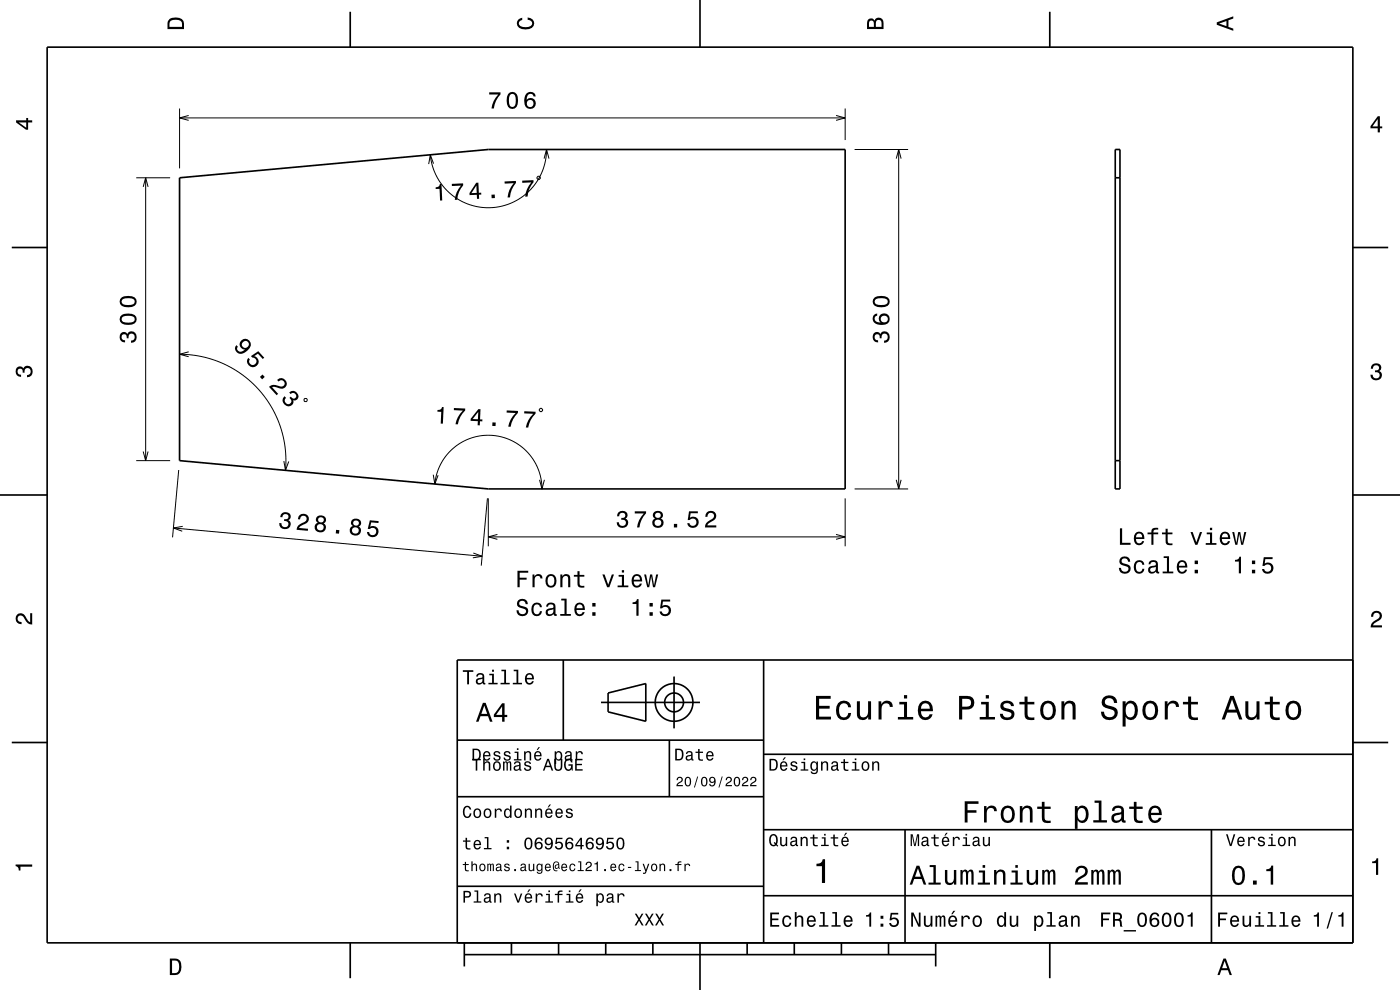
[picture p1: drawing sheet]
<svg xmlns="http://www.w3.org/2000/svg" width="297mm" height="210mm" viewBox="0 0 297 210" stroke-linecap="round" stroke-linejoin="round" font-family="sans-serif">
<g fill="none" stroke="#000" stroke-width=".21">
<path d="M28.9 37.7h7.2M30.4 39.6l.5-1.9 .5 1.9M30.9 37.7v60M38.1 23v12.7M38.1 25h141.2M40 24.5l-1.9 .5 1.9 .5M92 34.7l-.7-1.9-.4 2M114.1 37.4l.5 .2-.2 .5-.5-.2zM115.4 33.6l.5-1.9 .6 1.9M115.9 31.7v.2a12.4 12.4 0 0 1-11.8 12.2 12.4 12.4 0 0 1-12.8-11.3M177.4 24.5l1.9 .5-1.9 .5M179.3 23v6.7"/>
<path d="M181.3 31.7h11.4M190.1 33.6l.6-1.9 .5 1.9M190.7 31.7v72M38.1 75.1l2.5 .2 2.2 .3 1.9 .6 2.4 .8 2.2 1.1 1.9 1.3 2 1.5 1.6 1.6 1.2 1.5 1.4 2.1 1.2 2.2 .8 2.1 .7 2.2 .4 2.4 .2 2.5-.1 2.3M40 74.6l-1.9 .5 1.9 .6M28.9 97.7h7.2M30.4 95.8l.5 1.9 .5-1.9M37.9 99.7l-1.3 14.3M60.2 97.8l.4 2 .7-1.9M64.5 84.7l.5-.2 .1 .5-.5 .2-.1-.2zM114.4 86.8l.5-.2 .2 .5-.5 .2zM36.8 112l65.5 6"/>
<path d="M38.8 111.7l-2 .3 1.9 .7M91.9 100.7l.4 2 .6-1.9M92.3 102.7a11.4 11.4 0 0 1 11.8-10.4 11.4 11.4 0 0 1 10.9 11.4M100.4 117.3l1.9 .7-2 .3M103.4 105.7l-1.3 14.3M103.6 105.7v10.2M103.6 113.9h75.7M105.5 113.4l-1.9 .5 1.9 .5M114.5 101.8l.5 1.9 .5-1.9M177.4 113.4l1.9 .5-1.9 .5M179.3 105.7v10.2M181.3 103.7h11.4"/>
<path d="M190.1 101.8l.6 1.9 .5-1.9"/>
</g>
<g fill="none" stroke="#000" stroke-width=".35">
<path d="M10 10h277v190h-277zM74.3 2.5v7.5M148.5 0v10M222.7 2.5v7.5M38.1 37.7l65.5-6h75.7v72h-75.7l-65.5-6zM236.6 31.7h1v72h-1zM236.6 37.7h1M2.5 52.5h7.5M287 52.5h7.5M236.6 97.7h1M0 105h10M287 105h10"/>
<path d="M119.5 140v17M162 140v60M287 140h-190v60M2.5 157.5h7.5M97 157h65M127.5 149h21M129 147l8-2v8l-8-2zM142 157v12M143 143.5v11M287 157.5h7.5M97 169h65M162 176h125"/>
<path d="M162 160h125M192 176v24M257 176v24M97 188h65M162 190h125M74.3 200v7.5M98.5 202.5h100M98.5 200v5M108.5 200v2.5M118.5 200v2.5M128.5 200v2.5M138.5 200v2.5"/>
<path d="M148.5 200v10M158.5 200v2.5M168.5 200v2.5M178.5 200v2.5M188.5 200v2.5M198.5 200v5M222.7 200v7.5"/>
<circle cx="143" cy="149" r="2"/>
<circle cx="143" cy="149" r="4"/>
</g>
<g fill="#000">
<path d="M36 4a2.18 2.18 0 0 0-.5 2.2h3.5v-1.2a1.43 1.43 0 0 0-1.7-1.3zM36.3 4.4a2.15 2.15 0 0 1 2.2 .3l.1 1h-2.6v-1z" fill-rule="evenodd"/>
<path d="M109.9 4.2l.9-.4v.4a.7 .7 0 0 0-.7 .5 .7 .7 0 0 0 .3 .8 1.7 1.7 0 0 0 2.5-.5 .9 .9 0 0 0-1-.8v-.5a1.24 1.24 0 0 1 1.4 1.1 1.24 1.24 0 0 1-1 1.4 2.22 2.22 0 0 1-2.5-.7l-.2-.5z" fill-rule="evenodd"/>
<path d="M184.2 4.2l-.3 .7v1.3h3.5v-1.3a.98 .98 0 0 0-.7-1.1 .98 .98 0 0 0-1.2 .6 .84 .84 0 0 0-1.3-.2zM184.5 4.5a.54 .54 0 0 1 .6-.1 .54 .54 0 0 1 .3 .6v.7h-1zM185.9 4.4a.62 .62 0 0 1 .8-.1 .62 .62 0 0 1 .3 .6v.8h-1.2z" fill-rule="evenodd"/>
<path d="M258.1 4.7v.6l3.5 1.2v-.4l-1-.4v-1.4l1-.4v-.4zM258.6 5l1.6-.5v1z" fill-rule="evenodd"/>
<path d="M3.4 25.5v.5l2.1 1.5h.5v-1.5h.8v-.5h-.8v-.5h-.4v.5zM4 26h1.6v1.1z" fill-rule="evenodd"/>
<path d="M103.8 19.6v.4h1.9a5.2 5.2 0 0 0-1.4 3h.5a5.3 5.3 0 0 1 1.4-3v-.4zM107.8 20a2.67 2.67 0 0 0 .4 3 1.14 1.14 0 0 0 1.6-.9 2.31 2.31 0 0 0-.6-2.5l-.5-.1-.5 .1zM108.4 20h.6a2.37 2.37 0 0 1 0 2.6h-.6a2.38 2.38 0 0 1 0-2.6zM111.8 19.8l-.5 .8a1.75 1.75 0 0 0 1.2 2.5 1.15 1.15 0 0 0 1.1-1.6 1.15 1.15 0 0 0-1.9-.3 1.02 1.02 0 0 1 .8-1.3 .58 .58 0 0 1 .7 .6h.4a1.12 1.12 0 0 0-.7-1 1.12 1.12 0 0 0-1.1 .3zM111.7 22a.75 .75 0 0 1 1.5 0 .75 .75 0 0 1-1.5 0z" fill-rule="evenodd"/>
<path d="M292.3 24.7l-1.6 2.1v.4h1.6v.9h.4v-.9h.5v-.4h-.5v-2.1zM292.3 25.2v1.6h-1.1z" fill-rule="evenodd"/>
<path d="M92.4 39.7v.4h.8l.2 2.4h.4l-.1-3.5h-.4a.77 .77 0 0 1-.9 .7zM95.8 39l.1 .5 1.9-.1a5.2 5.2 0 0 0-1.3 3h.5a5.3 5.3 0 0 1 1.3-3.1l-.1-.4zM101 38.8l-1.4 2.1v.5l1.6-.1v.9h.4v-.9h.5v-.4h-.5l-.1-2.2zM101.1 39.4v1.5l-1.1 .1zM104.3 41.3v.7h.7v-.7zM107 38.5l.1 .5 1.9-.1a5.2 5.2 0 0 0-1.3 3h.5a5.2 5.2 0 0 1 1.3-3.1l-.1-.4zM110.8 38.3v.5l1.9-.1a5.2 5.2 0 0 0-1.3 3h.5a5.3 5.3 0 0 1 1.3-3.1v-.4z" fill-rule="evenodd"/>
<path d="M25.6 70.7a1.17 1.17 0 0 0-.2 1.3 1.17 1.17 0 0 0 1.1 .6v-.4a.62 .62 0 0 1-.7-.3 .62 .62 0 0 1 .2-.8 .62 .62 0 0 1 .8 .2l.1 .5h.4a.72 .72 0 0 1 .4-1 .72 .72 0 0 1 .9 .5 .72 .72 0 0 1-.5 .9l-.3 .1v.4a1.18 1.18 0 0 0 1.2-1.5 1.18 1.18 0 0 0-1.8-.6l-.2 .2a.86 .86 0 0 0-1.4-.1zM25.8 66.8a1.13 1.13 0 0 0-.4 1.2 1.13 1.13 0 0 0 1 .9 2.28 2.28 0 0 0 2.5-.7 1.14 1.14 0 0 0-.9-1.6 2.89 2.89 0 0 0-2.2 .2zM25.9 67.4a2.38 2.38 0 0 1 2.6 0v.7a2.38 2.38 0 0 1-2.6 0zM25.8 63.1a1.13 1.13 0 0 0-.4 1.2 1.13 1.13 0 0 0 1 .8 2.28 2.28 0 0 0 2.5-.6 1.14 1.14 0 0 0-.9-1.7 2.89 2.89 0 0 0-2.2 .3zM25.9 63.6a2.38 2.38 0 0 1 2.6 0v.7a2.38 2.38 0 0 1-2.6 0z" fill-rule="evenodd"/>
<path d="M50.2 73.2a1.18 1.18 0 0 0 .1 1.6 1.18 1.18 0 0 0 1.6 0 1.77 1.77 0 0 0 1-2.5 1.15 1.15 0 0 0-1.9 .2 1.15 1.15 0 0 0 1 1.6 1.02 1.02 0 0 1-1.5 .3 .56 .56 0 0 1 0-.8zM51.3 73.1a.75 .75 0 0 1 1.5 0 .75 .75 0 0 1-1.5 0zM52.7 75.9a1.21 1.21 0 0 0 .2 1.8 1.21 1.21 0 0 0 1.8-.5 1.21 1.21 0 0 0-.8-1.6l.8-.6 1 1.2 .4-.3-1.3-1.4-1.6 1 .3 .3a.79 .79 0 0 1 .9 .8 .79 .79 0 0 1-.8 .8 .79 .79 0 0 1-.7-.9l.1-.2zM55.1 80l.5 .5 .6-.5-.5-.6zM57.1 82.1l1.6 1.7 .3-.3-1.3-1.4a2.2 2.2 0 0 1 1.9 .3 1.14 1.14 0 0 0 1.1-1.5 1.14 1.14 0 0 0-1.9-.3l.3 .3a.7 .7 0 0 1 1-.2 .7 .7 0 0 1 .2 1 .7 .7 0 0 1-1 .2 1.81 1.81 0 0 0-2.2 .2zM60.4 84a1.18 1.18 0 0 0 .1 2 1.18 1.18 0 0 0 1.8-.8l-.1-.3a.9 .9 0 0 0 1.1-.5 .9 .9 0 0 0-.3-1.1 1.05 1.05 0 0 0-1.6 0l.3 .3a.62 .62 0 0 1 .7-.3 .62 .62 0 0 1 .4 .8 .62 .62 0 0 1-.8 .4l-.3-.4-.3 .3a.72 .72 0 0 1 .3 1 .72 .72 0 0 1-1 .3 .72 .72 0 0 1-.2-1l.2-.3z" fill-rule="evenodd"/>
<path d="M185.4 70.7a1.17 1.17 0 0 0-.2 1.3 1.17 1.17 0 0 0 1.1 .6v-.4a.62 .62 0 0 1-.8-.3 .62 .62 0 0 1 .3-.8 .62 .62 0 0 1 .8 .2v.5h.4a.72 .72 0 0 1 .5-1 .72 .72 0 0 1 .9 .5 .72 .72 0 0 1-.5 .9l-.3 .1v.4a1.18 1.18 0 0 0 1.1-1.5 1.18 1.18 0 0 0-1.8-.6l-.1 .2a.86 .86 0 0 0-1.4-.1zM185.4 66.8a1.33 1.33 0 0 0-.1 1.5 1.33 1.33 0 0 0 1.3 .6 1.63 1.63 0 0 0 2.2-1.2 1.15 1.15 0 0 0-1.6-1.2 1.15 1.15 0 0 0-.4 1.9 1.02 1.02 0 0 1-1.3-.8 .59 .59 0 0 1 .6-.6v-.5zM186.9 67.7a.75 .75 0 0 1 1.4 0 .75 .75 0 0 1-1.4 0zM185.6 63.1a1.13 1.13 0 0 0-.4 1.2 1.13 1.13 0 0 0 1 .8 2.28 2.28 0 0 0 2.4-.6 1.13 1.13 0 0 0-.9-1.7 2.9 2.9 0 0 0-2.1 .3zM185.6 63.6a2.38 2.38 0 0 1 2.7 0v.7a2.38 2.38 0 0 1-2.7 0z" fill-rule="evenodd"/>
<path d="M291.1 77.4a1.08 1.08 0 0 1 1.4-.2 1.08 1.08 0 0 1 .4 1.2l-.3 .3a1.06 1.06 0 0 1 .5 1.3 1.06 1.06 0 0 1-1.2 .7 1.1 1.1 0 0 1-1.2-1.2h.5a.71 .71 0 0 0 1 .8 .71 .71 0 0 0 .1-1.3h-.6v-.4a.61 .61 0 0 0 .8-.3 .61 .61 0 0 0-.2-.8 .61 .61 0 0 0-.9 .2l-.1 .5h-.5z" fill-rule="evenodd"/>
<path d="M3.6 78a.86 .86 0 0 1 1.4 .2 1.06 1.06 0 0 1 1.2-.6 1.06 1.06 0 0 1 .7 1.2 1.1 1.1 0 0 1-1.2 1.2v-.4a.71 .71 0 0 0 .8-1 .71 .71 0 0 0-1.3-.1v.6h-.4a.61 .61 0 0 0-.3-.8 .61 .61 0 0 0-.8 .2 .61 .61 0 0 0 .2 .8l.6 .2v.4a1.15 1.15 0 0 1-1.2-.6 1.15 1.15 0 0 1 .3-1.3z" fill-rule="evenodd"/>
<path d="M92.8 87v.3l.8 .1-.1 2.4 .5 .1 .1-3.6h-.3a.77 .77 0 0 1-1 .7zM96.3 86.6v.4l1.9 .1a5.2 5.2 0 0 0-1.6 2.9h.5a5.2 5.2 0 0 1 1.6-2.9v-.4zM101.5 86.8l-1.6 2-.1 .5h1.6l-.1 .9h.5v-.8h.5v-.4h-.5l.1-2.2zM101.5 87.4l-.1 1.5h-1.1zM104.5 89.6l-.1 .7 .7 .1 .1-.8zM107.5 87.1v.4l1.9 .1a5.2 5.2 0 0 0-1.6 2.9h.5a5.3 5.3 0 0 1 1.6-2.9v-.4zM111.2 87.2v.5l1.9 .1a5.2 5.2 0 0 0-1.6 2.9h.6a5.3 5.3 0 0 1 1.5-2.9v-.5z" fill-rule="evenodd"/>
<path d="M59.8 108.9l-.4 .8h.5a.62 .62 0 0 1 .4-.7 .62 .62 0 0 1 .8 .3 .62 .62 0 0 1-.3 .8h-.5v.4a.72 .72 0 0 1 .8 .5 .72 .72 0 0 1-.5 .9 .72 .72 0 0 1-.9-.6v-.3l-.5-.1a1.18 1.18 0 0 0 1.5 1.4 1.18 1.18 0 0 0 .7-1.8l-.2-.2a.9 .9 0 0 0 .4-1 .9 .9 0 0 0-1-.7zM63.6 109.2l-.4 .9 .5 .1a.7 .7 0 0 1 .5-.8 .7 .7 0 0 1 .8 .6 .7 .7 0 0 1-.5 .8 1.8 1.8 0 0 0-1.6 1.6l2.4 .2v-.4l-1.8-.2a2.23 2.23 0 0 1 1.5-1 1.13 1.13 0 0 0 .3-1.7 1.13 1.13 0 0 0-1.7-.1zM67.4 109.5a.83 .83 0 0 0 0 1.4 1.11 1.11 0 0 0-.6 1.5 1.11 1.11 0 0 0 1.6 .5 1.03 1.03 0 0 0 .7-.8 1.03 1.03 0 0 0-.4-1.1 .89 .89 0 0 0 .4-1 .89 .89 0 0 0-.9-.7zM67.2 111.9a.71 .71 0 0 1 1.4 0 .71 .71 0 0 1-1.4 0zM67.5 110.3a.6 .6 0 0 1 1.2 0 .6 .6 0 0 1-1.2 0zM71.3 112.4l-.1 .7 .7 .1 .1-.7zM74.8 110.2a.84 .84 0 0 0 0 1.4 1.11 1.11 0 0 0-.5 1.5 1.11 1.11 0 0 0 1.5 .5 1.03 1.03 0 0 0 .8-.9 1.03 1.03 0 0 0-.5-1 .89 .89 0 0 0 .5-1.1 .89 .89 0 0 0-1-.6zM74.7 112.5a.71 .71 0 0 1 1.4 0 .71 .71 0 0 1-1.4 0zM74.9 111a.6 .6 0 0 1 1.2 0 .6 .6 0 0 1-1.2 0zM78.5 110.4l-.5 1.8h.4a.8 .8 0 0 1 1.3-.1 .8 .8 0 0 1-.2 1.2 .8 .8 0 0 1-1.2-.4l-.4-.1a1.21 1.21 0 0 0 1.4 1.2 1.21 1.21 0 0 0 .9-1.5 1.21 1.21 0 0 0-1.7-.8l.3-.9 1.5 .1v-.4z" fill-rule="evenodd"/>
<path d="M131.2 108.7l-.3 .8h.5a.62 .62 0 0 1 .3-.7 .62 .62 0 0 1 .8 .2 .62 .62 0 0 1-.2 .8l-.5 .1v.4a.72 .72 0 0 1 .9 .4 .72 .72 0 0 1-.4 .9 .72 .72 0 0 1-1-.5v-.3h-.5a1.18 1.18 0 0 0 1.5 1.2 1.18 1.18 0 0 0 .6-1.9l-.2-.1a.9 .9 0 0 0 .4-1.1 .9 .9 0 0 0-1.1-.5zM134.7 108.5v.4h1.9a5.2 5.2 0 0 0-1.5 3h.5a5.3 5.3 0 0 1 1.5-3v-.4zM138.8 108.6a.83 .83 0 0 0 .1 1.4 1.11 1.11 0 0 0-.4 1.5 1.11 1.11 0 0 0 1.6 .4 1.03 1.03 0 0 0 .7-.9 1.03 1.03 0 0 0-.6-1 .89 .89 0 0 0 .4-1.1 .89 .89 0 0 0-1-.5zM138.9 110.9a.71 .71 0 0 1 1.4 0 .71 .71 0 0 1-1.4 0zM139 109.3a.6 .6 0 0 1 1.2 0 .6 .6 0 0 1-1.2 0zM143 111.1v.8h.7v-.8zM146.2 108.5l-.3 1.8h.4a.8 .8 0 0 1 1.2-.2 .8 .8 0 0 1 0 1.2 .8 .8 0 0 1-1.2-.3h-.5a1.21 1.21 0 0 0 1.5 1 1.21 1.21 0 0 0 .8-1.6 1.21 1.21 0 0 0-1.7-.6l.1-.9h1.5v-.4zM149.9 108.7l-.3 .9h.5a.71 .71 0 0 1 .5-.8 .71 .71 0 0 1 .9 .5 .71 .71 0 0 1-.5 .9 1.81 1.81 0 0 0-1.5 1.7h2.5v-.5h-1.9a2.22 2.22 0 0 1 1.4-1.1 1.13 1.13 0 0 0 .1-1.7 1.13 1.13 0 0 0-1.7 .1z" fill-rule="evenodd"/>
<path d="M237.6 112.1v3.5h2.2v-.5h-1.7v-3zM240.8 113.1a1.55 1.55 0 0 0 .8 2.6 1.07 1.07 0 0 0 1.1-.9h-.4l-.2 .3-.4 .2a.76 .76 0 0 1-.7-1h1.8a1.17 1.17 0 0 0-.5-1.3 1.17 1.17 0 0 0-1.5 .1zM241.2 113.4a.66 .66 0 0 1 .8-.2 .66 .66 0 0 1 .3 .8h-1.3zM243.4 113v.3h.9v2.3h.4v-2.3h1v-.3h-1a.5 .5 0 0 1 .6-.7l.4 .1v-.4a1.04 1.04 0 0 0-1.4 .7v.3zM247.3 112.2v.8h-.8v.3h.8v1.8a1.05 1.05 0 0 0 1.4 .5v-.3a.68 .68 0 0 1-1-.4v-1.6h1v-.3h-1v-.8zM252.6 112.9l1 2.7h.4l1-2.7h-.4l-.8 2.1-.8-2.1zM256 113v.3h.7v1.9h-.9v.4h2.3v-.4h-1v-2.2zM256.7 111.9v.6h.5v-.6zM259.1 113.1a1.54 1.54 0 0 0 .7 2.6 1.07 1.07 0 0 0 1.1-.9h-.4l-.2 .3-.4 .2a.76 .76 0 0 1-.7-1h1.8a1.16 1.16 0 0 0-.5-1.3 1.16 1.16 0 0 0-1.4 .1zM259.4 113.4a.66 .66 0 0 1 .8-.2 .66 .66 0 0 1 .3 .8h-1.3zM261.4 112.9l.7 2.7h.4l.4-2.3 .4 2.3h.4l.7-2.7h-.4l-.5 2.3-.4-2.3h-.4l-.4 2.3-.5-2.3z" fill-rule="evenodd"/>
<path d="M3.6 130.4a1.22 1.22 0 0 1 2 .7l.4 .6 .4 .3v-1.9h.4v2.4a1.8 1.8 0 0 1-1.7-1.4 .71 .71 0 0 0-.9-.5 .71 .71 0 0 0-.5 .8 .71 .71 0 0 0 .9 .5v.5a1.18 1.18 0 0 1-1.2-.7 1.18 1.18 0 0 1 .2-1.3z" fill-rule="evenodd"/>
<path d="M109.8 121.1v3.5h.4v-1.6h1.5v-.5h-1.5v-1h1.9v-.4zM113 121.9v2.7h.4v-1.6a.66 .66 0 0 1 .4-.8 .66 .66 0 0 1 .8 .3v.2h.5a.9 .9 0 0 0-.7-.9 .9 .9 0 0 0-1 .5v-.4zM116 122.1a1.53 1.53 0 0 0 .9 2.6 1.48 1.48 0 0 0 1.2-1.5 1.48 1.48 0 0 0-1.2-1.4l-.5 .1zM116.3 122.4a.67 .67 0 0 1 .8-.2 .67 .67 0 0 1 .5 .6 1.11 1.11 0 0 1-.7 1.5 1.17 1.17 0 0 1-.6-1.9zM118.9 121.9v2.7h.4v-1.6a.63 .63 0 0 1 .4-.8 .63 .63 0 0 1 .8 .4v2h.5v-1.8a.89 .89 0 0 0-.6-1 .89 .89 0 0 0-1.1 .5v-.4zM122.5 121.2v.8h-.8v.3h.8v1.8a1.05 1.05 0 0 0 1.5 .5v-.3a.68 .68 0 0 1-1-.4v-1.6h1v-.3h-1v-.8zM127.8 121.9l1 2.7h.5l1-2.7h-.5l-.8 2.1-.7-2.1zM131.2 122v.3h.7v1.9h-.9v.4h2.3v-.4h-.9v-2.2zM131.9 120.9v.6h.5v-.6zM134.3 122.1a1.54 1.54 0 0 0 .8 2.6 1.06 1.06 0 0 0 1.1-.9h-.5l-.2 .3-.4 .2a.76 .76 0 0 1-.7-1h1.8a1.16 1.16 0 0 0-.5-1.3 1.16 1.16 0 0 0-1.4 .1zM134.6 122.4a.66 .66 0 0 1 .8-.2 .66 .66 0 0 1 .4 .8h-1.4zM136.6 121.9l.7 2.7h.4l.4-2.3 .4 2.3h.5l.6-2.7h-.4l-.4 2.3-.4-2.3h-.5l-.4 2.3-.4-2.3z" fill-rule="evenodd"/>
<path d="M110 127.3a.96 .96 0 0 0-.3 1.1 .96 .96 0 0 0 .9 .6 .77 .77 0 0 1 .9 .9 .84 .84 0 0 1-.9 .4 .84 .84 0 0 1-.6-.8h-.4a1.21 1.21 0 0 0 1.4 1.2 1.21 1.21 0 0 0 .8-1.8l-1.2-.4a.58 .58 0 0 1-.4-.8 .58 .58 0 0 1 .9-.2l.3 .4 .1 .3h.5a1.16 1.16 0 0 0-.7-1.2 1.16 1.16 0 0 0-1.3 .3zM113 128.2a1.53 1.53 0 0 0 .9 2.5 1.07 1.07 0 0 0 1.1-1.1h-.4a.67 .67 0 0 1-.7 .7 .67 .67 0 0 1-.7-.6 1.11 1.11 0 0 1 .7-1.5 .6 .6 0 0 1 .6 .6h.5a1.09 1.09 0 0 0-.8-1 1.09 1.09 0 0 0-1.2 .4zM116.1 128l-.2 .7h.4a.55 .55 0 0 1 .6-.5 .55 .55 0 0 1 .4 .7l-.2 .1a1 1 0 0 0-1 .2 1 1 0 0 0-.3 1 .93 .93 0 0 0 1.7 .1v.3h.6v-.3l-.2-.1-.1-1.6a1.02 1.02 0 0 0-1.7-.6zM116.3 129.6l1.1-.4a.77 .77 0 0 1-.2 .9 .77 .77 0 0 1-.9 .1zM119.1 127v.4h.7v2.8h-1v.4h2.3v-.4h-.9v-3.2zM122.1 128.2a1.54 1.54 0 0 0 .8 2.5 1.06 1.06 0 0 0 1.1-.9h-.4l-.2 .4-.4 .1a.76 .76 0 0 1-.7-.9h1.8a1.16 1.16 0 0 0-.5-1.4 1.16 1.16 0 0 0-1.5 .2zM122.5 128.4a.66 .66 0 0 1 .8-.1 .66 .66 0 0 1 .3 .7h-1.3zM125.6 129.9v.7h.7v-.7zM125.6 127.9v.8h.7v-.8z" fill-rule="evenodd"/>
<path d="M134.2 127.8v.3h.8v2.5h.5v-3.5h-.4a.77 .77 0 0 1-.9 .7zM137.8 129.9v.7h.7v-.7zM137.8 127.9v.8h.7v-.8zM140.3 127.2l-.3 1.8h.4a.79 .79 0 0 1 1.2-.1 .79 .79 0 0 1 0 1.1 .79 .79 0 0 1-1.1-.1l-.1-.2h-.5a1.21 1.21 0 0 0 1.5 1.1 1.21 1.21 0 0 0 .8-1.7 1.21 1.21 0 0 0-1.7-.6l.1-.9h1.6v-.4z" fill-rule="evenodd"/>
<path d="M237.8 118.3a.96 .96 0 0 0-.3 1.1 .96 .96 0 0 0 .9 .6 .77 .77 0 0 1 .9 .9 .83 .83 0 0 1-.9 .4 .83 .83 0 0 1-.6-.8h-.4a1.21 1.21 0 0 0 1.4 1.2 1.21 1.21 0 0 0 .8-1.8l-.8-.3a.72 .72 0 0 1-.9-.6 .7 .7 0 0 1 .8-.6 .7 .7 0 0 1 .6 .8h.5a1.17 1.17 0 0 0-.7-1.2 1.17 1.17 0 0 0-1.3 .3zM240.8 119.2a1.53 1.53 0 0 0 .9 2.5 1.06 1.06 0 0 0 1.1-1.1h-.5a.67 .67 0 0 1-.6 .7 .67 .67 0 0 1-.7-.6 1.12 1.12 0 0 1 .7-1.5 .59 .59 0 0 1 .6 .6h.5a1.09 1.09 0 0 0-.8-1 1.09 1.09 0 0 0-1.2 .4zM243.9 119l-.2 .7h.4a.55 .55 0 0 1 .6-.5 .55 .55 0 0 1 .4 .7l-.2 .1a1 1 0 0 0-1 .2 1 1 0 0 0-.3 1 .93 .93 0 0 0 1.6 .1l.1 .3h.6v-.3l-.2-.1-.1-1.6a1.02 1.02 0 0 0-1.7-.6zM244.1 120.6l1.1-.4a.77 .77 0 0 1-.2 .9 .77 .77 0 0 1-.9 .1zM246.9 118v.4h.7v2.8h-1v.4h2.3v-.4h-.9v-3.2zM249.9 119.2a1.54 1.54 0 0 0 .8 2.5 1.06 1.06 0 0 0 1.1-.9h-.4l-.2 .4-.4 .1a.76 .76 0 0 1-.7-.9h1.8a1.17 1.17 0 0 0-.5-1.4 1.17 1.17 0 0 0-1.5 .2zM250.3 119.4a.66 .66 0 0 1 .8-.1 .66 .66 0 0 1 .3 .7h-1.3zM253.4 120.9v.7h.7v-.7zM253.4 118.9v.8h.7v-.8z" fill-rule="evenodd"/>
<path d="M262 118.8v.3h.8v2.5h.5v-3.5h-.4a.77 .77 0 0 1-.9 .7zM265.6 120.9v.7h.7v-.7zM265.6 118.9v.8h.7v-.8zM268.1 118.2l-.3 1.8h.4a.8 .8 0 0 1 1.3-.2 .8 .8 0 0 1-.1 1.3 .8 .8 0 0 1-1.2-.4h-.5a1.21 1.21 0 0 0 1.5 1.1 1.21 1.21 0 0 0 .8-1.7 1.21 1.21 0 0 0-1.7-.6l.1-.9h1.6v-.4z" fill-rule="evenodd"/>
<path d="M291.2 129.9a1.18 1.18 0 0 1 1.9 .3 1.18 1.18 0 0 1-1 1.7l-.5 .3-.3 .5h1.9v.4h-2.4a1.8 1.8 0 0 1 1.4-1.8 .71 .71 0 0 0 .5-.8 .71 .71 0 0 0-.9-.5 .71 .71 0 0 0-.5 .8h-.4z" fill-rule="evenodd"/>
<path d="M98.2 142.2v.3h.9v2.7h.4v-2.7h.9v-.3zM101.3 143l-.3 .5h.4a.47 .47 0 0 1 .5-.4 .47 .47 0 0 1 .4 .6l-.2 .1a.84 .84 0 0 0-1 .2 .84 .84 0 0 0 0 1.1 .9 .9 0 0 0 1.3-.2l.1 .2 .5 .1v-.3l-.3-.1v-1.3a.87 .87 0 0 0-1.4-.5zM101.4 144.3l.9-.3a.66 .66 0 0 1-.1 .7 .66 .66 0 0 1-.8 .1zM103.8 142.9v.3h.6v1.6h-.8v.4h2v-.4h-.8v-1.9zM104.4 142.1v.4h.4v-.4zM106.4 142.1v.3h.6v2.4h-.8v.4h1.9v-.4h-.7v-2.7zM109 142.1v.3h.6v2.4h-.8v.4h1.9v-.4h-.7v-2.7zM111.6 143.1a1.32 1.32 0 0 0 .7 2.1 .9 .9 0 0 0 .9-.7h-.3l-.2 .3-.4 .1a.65 .65 0 0 1-.6-.8h1.6a1 1 0 0 0-.4-1.2 1 1 0 0 0-1.3 .2zM111.9 143.3a.57 .57 0 0 1 .7-.1 .57 .57 0 0 1 .3 .6h-1.2z" fill-rule="evenodd"/>
<path d="M102.4 149.1l-1.4 4h.5l.4-1.2h1.6l.4 1.2h.6l-1.5-4zM102.7 149.7l.7 1.7h-1.3zM106.5 149.2l-1.7 2.4v.5h1.7v1h.5v-1h.6v-.5h-.6v-2.4zM106.5 149.9v1.7h-1.3z" fill-rule="evenodd"/>
<path d="M100.2 158.8v2.5h.9a1.37 1.37 0 0 0 .7-2.2 1.56 1.56 0 0 0-1.6-.3zM100.6 159.1a.98 .98 0 0 1 1.1 .7 .98 .98 0 0 1-.6 1.2h-.5zM102.7 159.6a1.04 1.04 0 0 0-.2 1.2 1.04 1.04 0 0 0 1 .5l.5-.5h-.3l-.4 .3a.54 .54 0 0 1-.5-.7h1.3a.83 .83 0 0 0-.4-.9 .83 .83 0 0 0-1 .1zM102.9 159.7l.2-.1a.47 .47 0 0 1 .5 .1 .47 .47 0 0 1 .1 .5h-.9zM104.9 159.5l-.2 .1a.69 .69 0 0 0 .9 .9l.2 .1a.43 .43 0 0 1-.4 .5 .43 .43 0 0 1-.4-.4h-.3a.74 .74 0 0 0 .9 .7 .74 .74 0 0 0 .5-1l-1-.4a.38 .38 0 0 1 .3-.5 .38 .38 0 0 1 .4 .4h.3a.77 .77 0 0 0-1.2-.4zM107.1 159.5l-.2 .1a.69 .69 0 0 0 .9 .9l.2 .1a.43 .43 0 0 1-.4 .5 .43 .43 0 0 1-.5-.4h-.3a.74 .74 0 0 0 .9 .7 .74 .74 0 0 0 .5-1l-.9-.4a.38 .38 0 0 1 .3-.5 .38 .38 0 0 1 .4 .4h.3a.77 .77 0 0 0-1.2-.4zM109.2 159.4v.3h.5v1.3h-.7v.3h1.6v-.3h-.6v-1.6zM109.7 158.7v.4h.3v-.4zM111.2 159.4v1.9h.3v-1.1a.45 .45 0 0 1 .4-.6 .45 .45 0 0 1 .5 .5v1.2h.3v-1.3a.63 .63 0 0 0-.5-.7 .63 .63 0 0 0-.7 .4v-.3zM114.2 158.5l-.4 .6h.3l.5-.6zM113.5 159.6a1.04 1.04 0 0 0-.2 1.2 1.04 1.04 0 0 0 1.1 .5l.5-.5h-.3l-.5 .3a.54 .54 0 0 1-.5-.7h1.3a.83 .83 0 0 0-.4-.9 .83 .83 0 0 0-1 .1zM113.8 159.7l.1-.1a.48 .48 0 0 1 .5 .1 .48 .48 0 0 1 .2 .5h-1zM117.7 159.4v2.7h.3v-1.1a.66 .66 0 0 0 .7 .4 .66 .66 0 0 0 .5-.6 .91 .91 0 0 0 0-1.1 .91 .91 0 0 0-1-.3l-.2 .3v-.3zM118.1 159.8a.45 .45 0 0 1 .5-.2 .45 .45 0 0 1 .3 .4l.1 .3a.6 .6 0 0 1-.5 .8 .84 .84 0 0 1-.4-1.3zM120.1 159.5l-.2 .4h.3a.39 .39 0 0 1 .4-.3 .39 .39 0 0 1 .3 .5h-.1a.65 .65 0 0 0-1 .4 .65 .65 0 0 0 .6 .9l.6-.3 .1 .2h.4v-.2l-.2-.1v-1.1a.72 .72 0 0 0-.5-.6 .72 .72 0 0 0-.7 .2zM120.2 160.6l.8-.3a.55 .55 0 0 1-.2 .7 .55 .55 0 0 1-.6 0zM122.1 159.4v1.9h.4v-1.1a.47 .47 0 0 1 .2-.6 .47 .47 0 0 1 .6 .2v.2h.4a.64 .64 0 0 0-.5-.7 .64 .64 0 0 0-.8 .4v-.3z" fill-rule="evenodd"/>
<path d="M143.2 158.8v2.5h.9a1.37 1.37 0 0 0 .7-2.2 1.56 1.56 0 0 0-1.6-.3zM143.6 159.1a.98 .98 0 0 1 1.1 .7 .98 .98 0 0 1-.6 1.2h-.5zM145.7 159.5l-.2 .4h.3a.39 .39 0 0 1 .5-.3 .39 .39 0 0 1 .3 .5h-.2a.65 .65 0 0 0-.9 .4 .65 .65 0 0 0 .5 .9l.7-.3v.2h.4v-.2l-.1-.1-.1-1.1a.73 .73 0 0 0-.4-.6 .73 .73 0 0 0-.8 .2zM145.8 160.6l.8-.3a.55 .55 0 0 1-.1 .7 .55 .55 0 0 1-.7 0zM148.1 158.9v.5h-.5v.3h.5v1.3a.75 .75 0 0 0 1 .4v-.3a.48 .48 0 0 1-.7-.3v-1.1h.7v-.3h-.7v-.5zM150 159.6a1.04 1.04 0 0 0-.2 1.2 1.04 1.04 0 0 0 1.1 .5l.5-.5h-.4l-.4 .3a.54 .54 0 0 1-.5-.7h1.3a.83 .83 0 0 0-.4-.9 .83 .83 0 0 0-1 .1zM150.3 159.7l.1-.1a.48 .48 0 0 1 .5 .1 .48 .48 0 0 1 .2 .5h-1z" fill-rule="evenodd"/>
<path d="M173.1 147.6v5h3.2v-.6h-2.5v-1.7h2.2v-.6h-2.2v-1.5h2.4v-.6zM177.8 149.2a2.59 2.59 0 0 0 .5 3.4 1.58 1.58 0 0 0 2.3-1.4h-.6a.95 .95 0 0 1-.9 1 .95 .95 0 0 1-1-.9 1.59 1.59 0 0 1 .9-2.1 .85 .85 0 0 1 .9 .8h.7a1.56 1.56 0 0 0-1.1-1.3 1.56 1.56 0 0 0-1.7 .5zM181.8 148.8v2.5a1.27 1.27 0 0 0 .9 1.4 1.27 1.27 0 0 0 1.5-.7v.6h.6v-3.8h-.6v2.2a.92 .92 0 0 1-.6 1.1 .92 .92 0 0 1-1.2-.4v-2.9zM186.4 148.8v3.8h.6v-2.2a.95 .95 0 0 1 .5-1.1 .95 .95 0 0 1 1.2 .3l.1 .4h.6a1.28 1.28 0 0 0-1-1.4 1.28 1.28 0 0 0-1.4 .8v-.6zM190.8 148.9v.5h1v2.7h-1.3v.5h3.2v-.5h-1.3v-3.2zM191.8 147.4v.8h.6v-.8zM195.1 149.2a2.62 2.62 0 0 0 .5 3.4 1.57 1.57 0 0 0 2.2-1.1h-.6l-.3 .5-.5 .2a1.08 1.08 0 0 1-1-1.3h2.5a1.66 1.66 0 0 0-.7-2 1.66 1.66 0 0 0-2.1 .3zM195.6 149.5a.94 .94 0 0 1 1.2-.2 .94 .94 0 0 1 .5 1h-1.9zM203.5 147.6v5h.6v-2.1h.8a1.47 1.47 0 0 0 1.8-1.2 1.47 1.47 0 0 0-1.5-1.7zM204.1 148.2a1.6 1.6 0 0 1 1.8 .5 .86 .86 0 0 1 0 .9 .86 .86 0 0 1-.9 .3h-.9zM208.1 148.9v.5h1v2.7h-1.3v.5h3.3v-.5h-1.3v-3.2zM209.1 147.4v.8h.7v-.8zM212.6 148.9a1.08 1.08 0 0 0-.3 1.2 1.08 1.08 0 0 0 1 .7l1.1 .4a.57 .57 0 0 1 .2 .6 .57 .57 0 0 1-.5 .4 .96 .96 0 0 1-1.4-.8h-.6a1.6 1.6 0 0 0 1.3 1.4 1.6 1.6 0 0 0 1.7-.8 1.13 1.13 0 0 0-1-1.6l-1.1-.3-.2-.4a.87 .87 0 0 1 .9-.5 .87 .87 0 0 1 .8 .6h.6a1.41 1.41 0 0 0-2.1-1.1zM217.4 147.8v1.1h-1.1v.5h1.1v2.6l.2 .4 .4 .3h1.4v-.5a.97 .97 0 0 1-1.4-.5v-2.3h1.4v-.5h-1.4v-1.1zM221.1 149.2a2.56 2.56 0 0 0 .5 3.4 1.72 1.72 0 0 0 1.8-.2 1.72 1.72 0 0 0 .6-1.7 1.7 1.7 0 0 0-.9-1.9 1.7 1.7 0 0 0-2 .4zM221.6 149.6a.96 .96 0 0 1 1-.4 .96 .96 0 0 1 .7 .8 1.59 1.59 0 0 1-1 2.2 1.19 1.19 0 0 1-1-1.5zM225.2 148.8v3.8h.6v-2.2a.97 .97 0 0 1 .5-1.1 .97 .97 0 0 1 1.1 .2l.1 .7v2.4h.7v-2.5a1.27 1.27 0 0 0-.9-1.4 1.27 1.27 0 0 0-1.5 .6v-.5zM234.1 147.9a1.38 1.38 0 0 0-.3 1.5 1.38 1.38 0 0 0 1.3 .9 1.25 1.25 0 0 1 1.4 .9 1.15 1.15 0 0 1-1.3 .9 1.15 1.15 0 0 1-1-1.1h-.7a1.8 1.8 0 0 0 1.7 1.8 1.8 1.8 0 0 0 1.9-1.6 1.46 1.46 0 0 0-1.5-1.4l-.6-.2a.83 .83 0 0 1-.5-1.1 .83 .83 0 0 1 1.2-.3l.5 .5 .1 .4h.7a1.67 1.67 0 0 0-1-1.6 1.67 1.67 0 0 0-1.9 .4zM238.2 148.8v5.3h.6v-2.1a1.32 1.32 0 0 0 1.4 .7 1.32 1.32 0 0 0 1.1-1.1 2.43 2.43 0 0 0-.8-2.8 1.21 1.21 0 0 0-1.7 .5v-.5zM239.1 149.6a.9 .9 0 0 1 .9-.4 .9 .9 0 0 1 .7 .8 1.61 1.61 0 0 1-.9 2.2 1.18 1.18 0 0 1-1-1.5zM242.8 149.2a2.56 2.56 0 0 0 .5 3.4 1.72 1.72 0 0 0 1.8-.2 1.72 1.72 0 0 0 .6-1.7 1.7 1.7 0 0 0-.9-1.9 1.7 1.7 0 0 0-2 .4zM243.3 149.6a.96 .96 0 0 1 1-.4 .96 .96 0 0 1 .7 .8 1.59 1.59 0 0 1-1 2.2 1.19 1.19 0 0 1-1-1.5zM247.1 148.8v3.8h.6v-2.2a.95 .95 0 0 1 .5-1.1 .95 .95 0 0 1 1.2 .3l.1 .4h.6a1.28 1.28 0 0 0-1-1.4 1.28 1.28 0 0 0-1.4 .8v-.6zM252 147.8v1.1h-1v.5h1l.1 2.6 .2 .4 .4 .3h1.4v-.5a.97 .97 0 0 1-1.4-.5v-2.3h1.4v-.5h-1.4v-1.1zM261 147.6l-1.8 5h.6l.6-1.4h2l.5 1.4h.7l-1.9-5zM261.4 148.3l.7 2.2h-1.5zM264.2 148.8v2.5a1.27 1.27 0 0 0 .9 1.4 1.27 1.27 0 0 0 1.5-.7v.6h.6v-3.8h-.6v2.2a.92 .92 0 0 1-.6 1.1 .92 .92 0 0 1-1.1-.4l-.1-2.9zM269.4 147.8v1.1h-1.1v.5h1.1v2.6l.2 .4 .4 .3 .7 .1 .8-.1v-.5a.97 .97 0 0 1-1.4-.5l-.1-2.3h1.5v-.5h-1.5v-1.1zM273.1 149.2a2.56 2.56 0 0 0 .6 3.4 1.72 1.72 0 0 0 1.8-.2 1.72 1.72 0 0 0 .6-1.7 1.7 1.7 0 0 0-.9-1.9 1.7 1.7 0 0 0-2.1 .4zM273.6 149.6a.96 .96 0 0 1 1-.4 .96 .96 0 0 1 .7 .8 1.59 1.59 0 0 1-.9 2.2 1.19 1.19 0 0 1-1.1-1.5z" fill-rule="evenodd"/>
<path d="M98.8 177.7v.6h-.6v.3h.6v1.2a.75 .75 0 0 0 1 .4v-.3a.49 .49 0 0 1-.7-.2v-1.1h.7v-.3h-.7v-.6zM100.7 178.4a1.04 1.04 0 0 0-.2 1.2 1.04 1.04 0 0 0 1 .6l.5-.6h-.3l-.4 .3a.54 .54 0 0 1-.5-.6h1.3a.83 .83 0 0 0-.4-1 .83 .83 0 0 0-1 .1zM100.9 178.6l.2-.1a.47 .47 0 0 1 .5 0 .47 .47 0 0 1 .1 .5h-.9zM102.8 177.6v.2h.5v2.1h-.6v.3h1.6v-.3h-.7v-2.3zM107.5 179.6v.6h.5v-.6zM107.5 178.2v.6h.5v-.6zM111.4 178a1.44 1.44 0 0 0 .7 2.2 1.45 1.45 0 0 0 .6-2.2 .79 .79 0 0 0-1.3 0zM111.9 178h.4a1.71 1.71 0 0 1 0 1.9h-.4a1.69 1.69 0 0 1 0-1.9zM113.8 177.8a1.72 1.72 0 0 0 .1 2.3 .83 .83 0 0 0 1.1-.2 .83 .83 0 0 0-.1-1.1 .83 .83 0 0 0-1.1 0 .74 .74 0 0 1 .5-.9l.4 .1 .1 .3h.3a.8 .8 0 0 0-.5-.6 .8 .8 0 0 0-.8 .1zM113.7 179.4a.55 .55 0 0 1 1.1 0 .55 .55 0 0 1-1.1 0zM115.8 177.9a.82 .82 0 0 0 0 1.2 .82 .82 0 0 0 1.1-.1 .73 .73 0 0 1-.6 .9l-.3-.1-.1-.3h-.3a.88 .88 0 0 0 1 .7 .88 .88 0 0 0 .7-1.1 1.01 1.01 0 0 0-.3-1.2 1.01 1.01 0 0 0-1.2 0zM115.9 178.5a.55 .55 0 0 1 1.1 0 .55 .55 0 0 1-1.1 0zM118 177.7l-.2 1.3h.3a.57 .57 0 0 1 .8-.1 .57 .57 0 0 1 0 .9 .57 .57 0 0 1-.9-.3h-.3a.86 .86 0 0 0 1.1 .8 .86 .86 0 0 0 .6-1.2 .86 .86 0 0 0-1.3-.4l.1-.7h1.1v-.3zM120.3 177.8a1.72 1.72 0 0 0 .1 2.3 .83 .83 0 0 0 1.1-.2 .83 .83 0 0 0-.1-1.1 .83 .83 0 0 0-1.1 0 .74 .74 0 0 1 .6-.9l.3 .1 .1 .3h.3a.8 .8 0 0 0-.5-.6 .8 .8 0 0 0-.8 .1zM120.2 179.4a.55 .55 0 0 1 1.1 0 .55 .55 0 0 1-1.1 0zM123.1 177.7l-1.1 1.5v.3h1.1v.7h.4v-.7h.3v-.3h-.3v-1.5zM123.1 178.1v1.1h-.8zM124.6 177.8a1.71 1.71 0 0 0 .2 2.3 .83 .83 0 0 0 1-.2 .83 .83 0 0 0-.1-1.1 .83 .83 0 0 0-1.1 0 .74 .74 0 0 1 .6-.9l.3 .1 .1 .3h.4a.8 .8 0 0 0-.5-.6 .8 .8 0 0 0-.9 .1zM124.6 179.4a.53 .53 0 0 1 1 0 .53 .53 0 0 1-1 0zM126.6 177.9a.82 .82 0 0 0 0 1.2 .82 .82 0 0 0 1.2-.1 .73 .73 0 0 1-.6 .9l-.3-.1-.2-.3h-.3a.88 .88 0 0 0 1.1 .7 .88 .88 0 0 0 .6-1.1 1.01 1.01 0 0 0-.2-1.2 1.01 1.01 0 0 0-1.3 0zM126.7 178.5a.55 .55 0 0 1 1.1 0 .55 .55 0 0 1-1.1 0zM128.8 177.7l-.2 1.3h.3a.57 .57 0 0 1 .9-.1 .57 .57 0 0 1-.1 .9 .57 .57 0 0 1-.8-.3h-.3a.86 .86 0 0 0 1 .8 .86 .86 0 0 0 .6-1.2 .86 .86 0 0 0-1.2-.4l.1-.7h1.1v-.3zM131 178a1.44 1.44 0 0 0 .6 2.2 1.45 1.45 0 0 0 .7-2.2 .79 .79 0 0 0-1.3 0zM131.4 178h.5a1.69 1.69 0 0 1 0 1.9h-.5a1.71 1.71 0 0 1 0-1.9z" fill-rule="evenodd"/>
<path d="M98.4 171.2a1.45 1.45 0 0 0 .7 2.3 .94 .94 0 0 0 .9-1h-.3a.59 .59 0 0 1-.8 .7 1.31 1.31 0 0 1 .2-2l.3 .1 .2 .4h.4a.85 .85 0 0 0-.6-.8 .85 .85 0 0 0-1 .3zM100.6 171.7a1.04 1.04 0 0 0-.1 1.3 1.04 1.04 0 0 0 1.1 .5 1.04 1.04 0 0 0 .5-1.3 1.04 1.04 0 0 0-1.2-.7zM100.9 171.9a.48 .48 0 0 1 .5-.1 .48 .48 0 0 1 .3 .4 .66 .66 0 0 1 0 .7 .66 .66 0 0 1-.7 .3 .98 .98 0 0 1-.1-1.3zM102.8 171.7a1.04 1.04 0 0 0-.2 1.3 1.04 1.04 0 0 0 1.2 .5 1.04 1.04 0 0 0 .5-1.3 1.04 1.04 0 0 0-1.2-.7zM103 171.9a.48 .48 0 0 1 .5-.1 .48 .48 0 0 1 .4 .4 .66 .66 0 0 1 0 .7 .66 .66 0 0 1-.7 .3 .97 .97 0 0 1-.2-1.3zM105 171.5v2h.3v-1.1a.47 .47 0 0 1 .2-.6 .47 .47 0 0 1 .6 .2l.1 .1h.3a.64 .64 0 0 0-.5-.6 .64 .64 0 0 0-.7 .4v-.4zM107.1 171.7a1.06 1.06 0 0 0-.2 1.2 1.06 1.06 0 0 0 .9 .6l.4-.3v.3h.3v-2.6h-.3v.9a.63 .63 0 0 0-1.1-.1zM107.4 171.9a.44 .44 0 0 1 .4-.1 .44 .44 0 0 1 .4 .4 .65 .65 0 0 1 0 .7 .65 .65 0 0 1-.7 .3l-.2-.4zM109.3 171.7a1.04 1.04 0 0 0-.1 1.3 1.04 1.04 0 0 0 1.1 .5 1.04 1.04 0 0 0 .5-1.3 1.04 1.04 0 0 0-1.2-.7zM109.5 171.9a.48 .48 0 0 1 .6-.1 .48 .48 0 0 1 .3 .4 .66 .66 0 0 1 0 .7 .66 .66 0 0 1-.7 .3 .98 .98 0 0 1-.2-1.3zM111.4 171.5v2h.3v-1.1a.45 .45 0 0 1 .3-.7 .45 .45 0 0 1 .5 .6v1.2h.4v-1.3a.63 .63 0 0 0-.5-.7 .63 .63 0 0 0-.7 .3v-.3zM113.5 171.5v2h.3v-1.1a.45 .45 0 0 1 .3-.6 .45 .45 0 0 1 .6 .2v1.5h.3v-1.3a.63 .63 0 0 0-.4-.7 .63 .63 0 0 0-.8 .3v-.3zM116.5 170.7l-.3 .6h.2l.5-.6zM115.9 171.7a1.04 1.04 0 0 0-.2 1.2 1.04 1.04 0 0 0 1 .6l.5-.6h-.3l-.4 .4a.54 .54 0 0 1-.5-.7h1.2a.83 .83 0 0 0-.3-1 .83 .83 0 0 0-1 .1zM116.1 171.9l.2-.1a.47 .47 0 0 1 .4 .1 .47 .47 0 0 1 .2 .4h-.9zM118 171.7a1.04 1.04 0 0 0-.2 1.2 1.04 1.04 0 0 0 1.1 .6l.5-.6h-.3l-.5 .4a.53 .53 0 0 1-.5-.7h1.3a.83 .83 0 0 0-.3-1 .83 .83 0 0 0-1.1 .1zM118.3 171.9l.1-.1a.47 .47 0 0 1 .5 .1 .47 .47 0 0 1 .2 .4h-1zM120.2 171.6l-.1 .2a.69 .69 0 0 0 .8 .9l.3 .1a.43 .43 0 0 1-.4 .5 .43 .43 0 0 1-.5-.4h-.3a.74 .74 0 0 0 .9 .7 .74 .74 0 0 0 .5-1.1l-1-.3a.38 .38 0 0 1 .3-.5 .38 .38 0 0 1 .5 .3h.3a.77 .77 0 0 0-1.3-.4z" fill-rule="evenodd"/>
<path d="M100.2 161v.3h.7v2.2h.4v-2.2h.7v-.3zM102.5 160.9v2.6h.3v-1.1a.45 .45 0 0 1 .3-.6 .45 .45 0 0 1 .6 .2v1.5h.3v-1.3a.63 .63 0 0 0-.4-.7 .63 .63 0 0 0-.8 .3v-.9zM104.8 161.7a1.04 1.04 0 0 0-.1 1.3 1.04 1.04 0 0 0 1.1 .5 1.04 1.04 0 0 0 .5-1.3 1.04 1.04 0 0 0-1.2-.7zM105 161.9a.48 .48 0 0 1 .6-.1 .48 .48 0 0 1 .3 .4 .66 .66 0 0 1 0 .7 .66 .66 0 0 1-.7 .3 .97 .97 0 0 1-.2-1.3zM106.7 161.5v2h.3v-1.3l.2-.4h.2v.1l.1 1.6h.2v-1.5l.3-.3 .2 .4v1.4h.3v-1.4a.49 .49 0 0 0-.4-.6l-.4 .2-.4-.2-.3 .2v-.2zM109.2 161.6l-.2 .5h.3a.39 .39 0 0 1 .5-.4 .39 .39 0 0 1 .3 .6h-.2a.65 .65 0 0 0-.9 .4 .65 .65 0 0 0 .5 .8l.7-.3v.2l.4 .1v-.3h-.1l-.1-1.1a.73 .73 0 0 0-1.2-.5zM109.3 162.7l.8-.2a.55 .55 0 0 1-.1 .6 .55 .55 0 0 1-.7 .1zM111.4 161.6l-.2 .2a.69 .69 0 0 0 .9 .9l.2 .1a.43 .43 0 0 1-.3 .5 .43 .43 0 0 1-.5-.4h-.3a.74 .74 0 0 0 .9 .7 .74 .74 0 0 0 .5-1.1l-1-.3a.38 .38 0 0 1 .3-.5 .38 .38 0 0 1 .4 .4l.4-.1a.78 .78 0 0 0-1.3-.4zM116.1 161l-.9 2.5h.3l.3-.8h1l.2 .8h.4l-1-2.5zM116.3 161.3l.3 1.1h-.7zM117.6 161v1.5a.87 .87 0 0 0 .8 1 .87 .87 0 0 0 .9-1v-1.5h-.3v1.5a.55 .55 0 0 1-.6 .7 .55 .55 0 0 1-.5-.7v-1.5zM119.9 161.3a1.44 1.44 0 0 0 .7 2.2l.4-.1 .3-.3v.4h.2v-1.4h-.9v.3h.6a.61 .61 0 0 1-.8 .8 1.45 1.45 0 0 1 0-1.9 .51 .51 0 0 1 .7 .4h.4a.85 .85 0 0 0-.6-.8 .85 .85 0 0 0-1 .4zM122 161v2.5h1.6v-.3h-1.3v-.9h1.2v-.3h-1.2v-.7h1.3v-.3z" fill-rule="evenodd"/>
<path d="M143.7 164.9l-.2 .6h.3a.4 .4 0 0 1 .3-.5 .4 .4 0 0 1 .5 .3 .4 .4 0 0 1-.3 .5l-.2 .1a.93 .93 0 0 0-.6 .9h1.4v-.3h-1.1l.5-.4a.67 .67 0 0 0 .5-1 .67 .67 0 0 0-1.1-.2zM145.4 165a1.16 1.16 0 0 0 .5 1.8 1.16 1.16 0 0 0 .5-1.8 .63 .63 0 0 0-1 0zM145.7 165.1l.2-.1a.98 .98 0 0 1 0 1.6l-.2-.1-.2-.3v-.7zM147.9 164.7l-.7 2.3h.2l.7-2.3zM148.9 165a1.15 1.15 0 0 0 .5 1.8 1.16 1.16 0 0 0 .5-1.8 .63 .63 0 0 0-1 0zM149.2 165.1l.2-.1a.98 .98 0 0 1 0 1.6l-.2-.1-.2-.3v-.7zM150.6 165a.66 .66 0 0 0 0 .9 .66 .66 0 0 0 .9 0 .58 .58 0 0 1-.4 .7l-.3-.1-.1-.2h-.3a.7 .7 0 0 0 .9 .5 .7 .7 0 0 0 .5-.8 .81 .81 0 0 0-.2-1 .81 .81 0 0 0-1 0zM150.7 165.4a.45 .45 0 0 1 .9 0 .45 .45 0 0 1-.9 0zM153.1 164.7l-.7 2.3h.2l.7-2.3zM154.1 164.9l-.2 .6h.3a.4 .4 0 0 1 .3-.5 .4 .4 0 0 1 .5 .3 .4 .4 0 0 1-.3 .5l-.2 .1a.93 .93 0 0 0-.6 .9h1.4v-.3h-1.1l.5-.4a.67 .67 0 0 0 .5-1 .67 .67 0 0 0-1.1-.2zM155.8 165a1.15 1.15 0 0 0 .5 1.8 1.16 1.16 0 0 0 .5-1.8 .63 .63 0 0 0-1 0zM156.1 165.1l.2-.1a.98 .98 0 0 1 0 1.6l-.2-.1-.2-.3v-.7zM157.6 164.9l-.2 .6h.3a.4 .4 0 0 1 .3-.5 .4 .4 0 0 1 .5 .3 .4 .4 0 0 1-.3 .5l-.2 .1a.94 .94 0 0 0-.6 .9h1.3v-.3h-1l.4-.4a.67 .67 0 0 0 .6-1 .67 .67 0 0 0-1.1-.2zM159.3 164.9l-.2 .6h.3a.4 .4 0 0 1 .3-.5 .4 .4 0 0 1 .5 .3 .4 .4 0 0 1-.3 .5l-.2 .1a.93 .93 0 0 0-.6 .9h1.4v-.3h-1.1l.5-.4a.67 .67 0 0 0 .5-1 .67 .67 0 0 0-1.1-.2z" fill-rule="evenodd"/>
<path d="M163.2 161v2.5h.9a1.37 1.37 0 0 0 .7-2.2 1.58 1.58 0 0 0-1.6-.3zM163.6 161.3a.98 .98 0 0 1 1.1 .7 .98 .98 0 0 1-.6 1.2h-.5zM166.4 160.7l-.4 .6h.2l.5-.6zM165.7 161.7a1.04 1.04 0 0 0-.2 1.2 1.04 1.04 0 0 0 1 .6l.5-.6h-.3l-.4 .4a.54 .54 0 0 1-.5-.7h1.3a.83 .83 0 0 0-.4-1 .83 .83 0 0 0-1 .1zM165.9 161.9l.2-.1a.48 .48 0 0 1 .5 .1 .48 .48 0 0 1 .1 .4h-.9zM167.9 161.6l-.2 .2a.68 .68 0 0 0 .9 .9l.2 .1a.43 .43 0 0 1-.4 .5 .43 .43 0 0 1-.4-.4h-.3a.74 .74 0 0 0 .9 .7 .74 .74 0 0 0 .5-1.1l-1-.3a.38 .38 0 0 1 .3-.5 .38 .38 0 0 1 .4 .4l.3-.1a.78 .78 0 0 0-1.2-.4zM170 161.6v.3h.5v1.3h-.7v.3h1.7v-.3h-.7v-1.6zM170.5 160.9v.3h.3v-.3zM172.1 161.7a1.06 1.06 0 0 0-.2 1.2 1.06 1.06 0 0 0 .9 .6l.4-.3a.52 .52 0 0 1-.2 .7 .52 .52 0 0 1-.7-.3h-.3a.78 .78 0 0 0 .9 .6 .78 .78 0 0 0 .6-.8v-1.9h-.3v.4l-.2-.3a.64 .64 0 0 0-.9 .1zM172.4 161.9a.45 .45 0 0 1 .4-.1 .45 .45 0 0 1 .4 .4 .65 .65 0 0 1 0 .7 .65 .65 0 0 1-.7 .3l-.2-.4zM174.2 161.5v2h.3v-1.1a.45 .45 0 0 1 .3-.6 .45 .45 0 0 1 .5 .2l.1 1.5h.3v-1.3a.63 .63 0 0 0-.5-.7 .63 .63 0 0 0-.7 .3v-.3zM176.6 161.6l-.2 .5h.3a.39 .39 0 0 1 .4-.4 .39 .39 0 0 1 .3 .6h-.1a.65 .65 0 0 0-1 .4 .65 .65 0 0 0 .6 .8l.6-.3 .1 .2 .4 .1-.2-.4v-1a.73 .73 0 0 0-1.2-.5zM176.7 162.7l.8-.2a.55 .55 0 0 1-.2 .6 .55 .55 0 0 1-.6 .1zM178.9 161v.6h-.5v.3h.5l.1 1.3a.75 .75 0 0 0 1 .3v-.3a.48 .48 0 0 1-.7-.2v-1.1h.7v-.3h-.7v-.6zM180.8 161.6v.3h.5v1.3h-.6v.3h1.6v-.3h-.6v-1.6zM181.3 160.9v.3h.4v-.3zM183 161.7a1.04 1.04 0 0 0-.2 1.3 1.04 1.04 0 0 0 1.2 .5 1.04 1.04 0 0 0 .4-1.3 1.04 1.04 0 0 0-1.2-.7zM183.2 161.9a.48 .48 0 0 1 .5-.1 .48 .48 0 0 1 .4 .4 .66 .66 0 0 1 0 .7 .66 .66 0 0 1-.7 .3 .98 .98 0 0 1-.2-1.3zM185 161.5v2h.3v-1.1a.45 .45 0 0 1 .3-.6 .45 .45 0 0 1 .6 .2v1.5h.3v-1.3a.63 .63 0 0 0-.4-.7 .63 .63 0 0 0-.8 .3v-.3z" fill-rule="evenodd"/>
<path d="M163.4 177.2a1.45 1.45 0 0 0 .7 2.3l.5-.2 .3 .3 .2-.2-.3-.3a1.53 1.53 0 0 0-.5-2.2l-.6 .1zM163.8 177.3l.3-.1a1.21 1.21 0 0 1 .5 1.7l-.3-.3-.2 .2 .3 .3a.45 .45 0 0 1-.7-.1 1.62 1.62 0 0 1 .1-1.7zM165.5 177.5v1.3a.63 .63 0 0 0 .4 .7 .63 .63 0 0 0 .8-.3v.3h.3v-2h-.3v1.2a.46 .46 0 0 1-.3 .5 .46 .46 0 0 1-.6-.2v-1.5zM167.9 177.6l-.2 .5h.3a.39 .39 0 0 1 .5-.4 .39 .39 0 0 1 .2 .6h-.1a.65 .65 0 0 0-.9 .4 .65 .65 0 0 0 .5 .8l.6-.3 .1 .2 .4 .1v-.3h-.2v-1.1a.73 .73 0 0 0-1.2-.5zM168 178.7l.8-.2a.55 .55 0 0 1-.2 .6 .55 .55 0 0 1-.6 .1zM169.8 177.5v2h.4v-1.1a.45 .45 0 0 1 .2-.6 .45 .45 0 0 1 .6 .2v1.5h.3v-1.3a.63 .63 0 0 0-.4-.7 .63 .63 0 0 0-.8 .3v-.3zM172.4 177v.6h-.5v.3h.5l.1 1.3a.75 .75 0 0 0 1 .3v-.3a.49 .49 0 0 1-.7-.2v-1.1h.7v-.3h-.7v-.6zM174.3 177.6v.3h.5v1.3h-.6v.3h1.6v-.3h-.6v-1.6zM174.8 176.9v.3h.4v-.3zM176.8 177v.6h-.6v.3h.6v1.3a.74 .74 0 0 0 1 .3v-.3a.49 .49 0 0 1-.7-.2v-1.1h.7v-.3h-.7v-.6zM179.4 176.7l-.4 .6h.2l.5-.6zM178.7 177.7a1.04 1.04 0 0 0-.2 1.2 1.04 1.04 0 0 0 1 .6l.5-.6h-.3l-.4 .4a.54 .54 0 0 1-.5-.7h1.3a.83 .83 0 0 0-.4-1 .83 .83 0 0 0-1 .1zM178.9 177.9l.2-.1a.48 .48 0 0 1 .5 .1 .48 .48 0 0 1 .1 .4h-.9z" fill-rule="evenodd"/>
<path d="M193.2 177v2.5h.3v-2.3l.4 2.3h.3l.5-2.3v2.3h.3v-2.5h-.5l-.4 2.2-.5-2.2zM195.7 177.6l-.2 .5h.3a.39 .39 0 0 1 .5-.4 .39 .39 0 0 1 .3 .6h-.2a.65 .65 0 0 0-.9 .4 .65 .65 0 0 0 .5 .8l.7-.3v.2l.4 .1v-.3h-.1l-.1-1.1a.73 .73 0 0 0-1.2-.5zM195.8 178.7l.8-.2a.55 .55 0 0 1-.1 .6 .55 .55 0 0 1-.7 .1zM198.1 177v.6h-.5v.3h.5v1.3a.74 .74 0 0 0 1 .3v-.3a.49 .49 0 0 1-.7-.2v-1.1h.7v-.3h-.7v-.6zM200.7 176.7l-.4 .6h.3l.5-.6zM200 177.7a1.04 1.04 0 0 0-.2 1.2 1.04 1.04 0 0 0 1.1 .6l.5-.6h-.4l-.4 .4a.54 .54 0 0 1-.5-.7h1.3a.83 .83 0 0 0-.4-1 .83 .83 0 0 0-1 .1zM200.3 177.9l.1-.1a.48 .48 0 0 1 .5 .1 .48 .48 0 0 1 .2 .4h-1zM202.1 177.5v2h.3v-1.1a.47 .47 0 0 1 .3-.6 .47 .47 0 0 1 .6 .2v.1h.3a.64 .64 0 0 0-.4-.6 .64 .64 0 0 0-.8 .4v-.4zM204.3 177.6v.3h.5v1.3h-.6v.3h1.6v-.3h-.6v-1.6zM204.8 176.9v.3h.4v-.3zM206.6 177.6l-.2 .5h.3a.39 .39 0 0 1 .4-.4 .39 .39 0 0 1 .3 .6h-.1a.65 .65 0 0 0-1 .4 .65 .65 0 0 0 .6 .8l.6-.3 .1 .2 .4 .1v-.3h-.2v-1.1a.72 .72 0 0 0-.5-.6 .72 .72 0 0 0-.7 .1zM206.7 178.7l.8-.2a.55 .55 0 0 1-.2 .6 .55 .55 0 0 1-.6 .1zM208.5 177.5v1.3a.63 .63 0 0 0 .5 .7 .63 .63 0 0 0 .7-.3v.3h.3v-2h-.3v1.2a.46 .46 0 0 1-.3 .5 .46 .46 0 0 1-.6-.2v-1.5z" fill-rule="evenodd"/>
<path d="M204.7 170v4.5h.6v-2.1h1.9v-.5h-1.9v-1.4h2.3v-.5zM208.8 171v3.5h.5v-2a.85 .85 0 0 1 .5-1 .85 .85 0 0 1 1.1 .3v.3h.6a1.15 1.15 0 0 0-.9-1.2 1.15 1.15 0 0 0-1.3 .7v-.6zM212.7 171.4a1.96 1.96 0 0 0 1.1 3.2 1.95 1.95 0 0 0 1.6-1.6 1.95 1.95 0 0 0-1-2l-.6-.1-.6 .1zM213.1 171.7a.86 .86 0 0 1 .9-.3 .86 .86 0 0 1 .7 .7 1.43 1.43 0 0 1-.9 2 1.5 1.5 0 0 1-.7-2.4zM216.4 171v3.5h.5v-2a.81 .81 0 0 1 .5-1 .81 .81 0 0 1 1.1 .4v2.6h.6v-2.3a1.14 1.14 0 0 0-.8-1.3 1.14 1.14 0 0 0-1.4 .6v-.5zM221 170.1v1h-1v.5h1l.1 2.3 .1 .4 .4 .2 .6 .1h.7v-.5a.88 .88 0 0 1-1.3-.5v-2h1.3v-.5h-1.3v-1zM228 171v4.8h.6v-1.9a1.19 1.19 0 0 0 1.3 .7 1.19 1.19 0 0 0 1-1.1 1.94 1.94 0 0 0-1.3-2.6 1.06 1.06 0 0 0-1 .6v-.5zM228.8 171.7a.81 .81 0 0 1 .9-.3 .81 .81 0 0 1 .6 .7 1.45 1.45 0 0 1-.8 2 1.52 1.52 0 0 1-.7-2.4zM232.2 169.8v.5h.9v3.7h-1.2v.5h2.9v-.5h-1.1v-4.2zM236.2 171.2l-.2 .3-.1 .5h.5a.71 .71 0 0 1 .9-.7 .71 .71 0 0 1 .5 1l-.3 .1a1.46 1.46 0 0 0-1.7 1.2 .93 .93 0 0 0 1 1l.6-.2 .5-.4 .2 .4 .7 .1v-.5h-.3l-.1-2.1a1.31 1.31 0 0 0-2.2-.7zM236.5 173.1l1.4-.4a.99 .99 0 0 1-.3 1.1 .99 .99 0 0 1-1.1 .1l-.2-.4zM240.5 170.1v1h-.9v.5h.9l.1 2.3 .2 .4 .3 .2 1.3 .1v-.5a.87 .87 0 0 1-1.3-.5v-2h1.3v-.5h-1.3v-1zM244 171.4a1.98 1.98 0 0 0 1 3.2 1.36 1.36 0 0 0 1.4-1.1h-.6l-.3 .4-.4 .2a.97 .97 0 0 1-.9-1.2h2.3a1.5 1.5 0 0 0-.7-1.8 1.5 1.5 0 0 0-1.8 .3zM244.4 171.6a.85 .85 0 0 1 1-.1 .85 .85 0 0 1 .5 .9h-1.7z" fill-rule="evenodd"/>
<path d="M260.1 177l.8 2.5h.4l.8-2.5h-.4l-.6 2.1-.7-2.1zM262.7 177.7a1.04 1.04 0 0 0-.2 1.2 1.04 1.04 0 0 0 1 .6l.5-.6h-.3l-.4 .4a.54 .54 0 0 1-.5-.7h1.3a.83 .83 0 0 0-.4-1 .83 .83 0 0 0-1 .1zM262.9 177.9l.2-.1a.48 .48 0 0 1 .5 .1 .48 .48 0 0 1 .1 .4h-.9zM264.8 177.5v2h.3v-1.1a.47 .47 0 0 1 .3-.6 .47 .47 0 0 1 .6 .2v.1h.3a.64 .64 0 0 0-.5-.6 .64 .64 0 0 0-.7 .4v-.4zM267 177.6l-.1 .2a.69 .69 0 0 0 .9 .9l.2 .1a.43 .43 0 0 1-.4 .5 .43 .43 0 0 1-.5-.4h-.3a.74 .74 0 0 0 .9 .7 .74 .74 0 0 0 .5-1.1l-.9-.3a.38 .38 0 0 1 .3-.5 .38 .38 0 0 1 .4 .4l.3-.1a.78 .78 0 0 0-1.3-.4zM269.2 177.6v.3h.5v1.3h-.7v.3h1.6v-.3h-.6v-1.6zM269.7 176.9v.3h.3v-.3zM271.3 177.7a1.04 1.04 0 0 0-.1 1.3 1.04 1.04 0 0 0 1.1 .5 1.04 1.04 0 0 0 .5-1.3 1.04 1.04 0 0 0-1.2-.7zM271.5 177.9a.48 .48 0 0 1 .6-.1 .48 .48 0 0 1 .3 .4 .67 .67 0 0 1 0 .7 .67 .67 0 0 1-.7 .3 .98 .98 0 0 1-.2-1.3zM273.3 177.5v2h.4v-1.1a.45 .45 0 0 1 .3-.7 .45 .45 0 0 1 .5 .6v1.2h.4v-1.3a.63 .63 0 0 0-.5-.7 .63 .63 0 0 0-.7 .3v-.3z" fill-rule="evenodd"/>
<path d="M3.3 183.4h3.5v.4h-2.5v.9h-.3a.77 .77 0 0 0-.7-1z" fill-rule="evenodd"/>
<path d="M98.3 189v2.5h.4v-1.1a.96 .96 0 0 0 1.2-.7 .67 .67 0 0 0-.7-.7zM98.7 189.3h.4a.43 .43 0 0 1 .5 .4 .43 .43 0 0 1-.5 .4h-.4zM100.6 188.9v.3h.5v2h-.6v.3h1.6v-.3h-.6v-2.3zM102.9 189.6l-.2 .5h.3a.39 .39 0 0 1 .5-.4 .39 .39 0 0 1 .2 .6h-.1a.65 .65 0 0 0-.9 .4 .65 .65 0 0 0 .5 .8l.6-.3 .1 .2 .4 .1v-.3h-.2v-1.1a.73 .73 0 0 0-1.2-.5zM103 190.7l.8-.2a.55 .55 0 0 1-.2 .6 .55 .55 0 0 1-.6 .1zM104.8 189.5v2h.4v-1.1a.45 .45 0 0 1 .2-.6 .45 .45 0 0 1 .6 .2v1.5h.3v-1.3a.63 .63 0 0 0-.4-.7 .63 .63 0 0 0-.8 .3v-.3zM109 189.5l.8 2h.3l.7-2h-.3l-.6 1.6-.5-1.6zM112.2 188.7l-.4 .6h.3l.5-.6zM111.5 189.7a1.04 1.04 0 0 0-.2 1.2 1.04 1.04 0 0 0 1.1 .6l.5-.6h-.3l-.5 .4a.54 .54 0 0 1-.5-.7h1.3a.83 .83 0 0 0-.4-1 .83 .83 0 0 0-1 .1zM111.8 189.9l.1-.1a.48 .48 0 0 1 .5 .1 .48 .48 0 0 1 .2 .4h-1zM113.6 189.5v2h.4v-1.1a.47 .47 0 0 1 .2-.6 .47 .47 0 0 1 .6 .2v.1h.4a.64 .64 0 0 0-.5-.6 .64 .64 0 0 0-.8 .4v-.4zM115.8 189.6v.3h.5v1.3h-.6v.3h1.6v-.3h-.6v-1.6zM116.3 188.9v.3h.4v-.3zM117.7 189.6v.3h.6v1.6h.3v-1.6h.7v-.3h-.7v-.3l.7-.1v-.3a.68 .68 0 0 0-.7 0 .68 .68 0 0 0-.3 .7zM120.2 189.6v.3h.5v1.3h-.7v.3h1.6v-.3h-.6v-1.6zM120.7 188.9v.3h.3v-.3zM123 188.7l-.3 .6h.2l.5-.6zM122.4 189.7a1.04 1.04 0 0 0-.2 1.2 1.04 1.04 0 0 0 1 .6l.5-.6h-.3l-.4 .4a.54 .54 0 0 1-.5-.7h1.2a.83 .83 0 0 0-.3-1 .83 .83 0 0 0-1 .1zM122.6 189.9l.2-.1a.48 .48 0 0 1 .5 .1 .48 .48 0 0 1 .1 .4h-.9zM126.5 189.5v2.7h.3v-1a.66 .66 0 0 0 .7 .3 .66 .66 0 0 0 .6-.6 .91 .91 0 0 0 0-1 .91 .91 0 0 0-1-.3l-.3 .2v-.3zM127 189.9a.45 .45 0 0 1 .5-.1 .45 .45 0 0 1 .3 .4v.3a.6 .6 0 0 1-.5 .8 .85 .85 0 0 1-.3-1.4zM128.9 189.6l-.2 .5h.3a.39 .39 0 0 1 .5-.4 .39 .39 0 0 1 .3 .6h-.2a.65 .65 0 0 0-.9 .4 .65 .65 0 0 0 .5 .8l.6-.3 .1 .2 .4 .1v-.3h-.2v-1.1a.73 .73 0 0 0-1.2-.5zM129 190.7l.8-.2a.55 .55 0 0 1-.1 .6 .55 .55 0 0 1-.7 .1zM131 189.5v2h.3v-1.1a.47 .47 0 0 1 .3-.6 .47 .47 0 0 1 .6 .2v.1h.3a.64 .64 0 0 0-.5-.6 .64 .64 0 0 0-.7 .4v-.4z" fill-rule="evenodd"/>
<path d="M98.6 182.8v.5h-.4v.2h.4v1a.6 .6 0 0 0 .8 .3v-.2l-.5-.1v-.3v-.7h.5v-.2h-.5v-.5zM100 182.7v2.1h.3v-1.1l.4-.3 .2 .2 .1 1.2h.2v-1a.5 .5 0 0 0-.3-.6 .5 .5 0 0 0-.6 .3v-.8zM101.8 183.4a.83 .83 0 0 0-.1 1 .83 .83 0 0 0 .9 .4 .79 .79 0 0 0 .4-1.1 .79 .79 0 0 0-1.2-.3zM102 183.6l.2-.2a.56 .56 0 0 1 .6 .6 .56 .56 0 0 1-.6 .6l-.3-.3zM103.4 183.2v1.6h.2v-1.2l.2-.2 .2 .2v1.2h.2v-1.2l.2-.2 .1 .3v1.1h.3v-1.3l-.2-.3-.4 .2-.3-.2-.3 .2v-.2zM105.4 183.3l-.2 .4h.3a.32 .32 0 0 1 .3-.3 .32 .32 0 0 1 .3 .4 .61 .61 0 0 0-.8 .2 .61 .61 0 0 0 0 .7 .6 .6 0 0 0 .8-.1l.1 .1 .3 .1-.1-.2v-1a.58 .58 0 0 0-.4-.4 .58 .58 0 0 0-.6 .1zM105.5 184.2l.6-.2v.2a.34 .34 0 0 1-.3 .4 .34 .34 0 0 1-.4-.4zM107.1 183.3l-.1 .3 .1 .3 .8 .3a.35 .35 0 0 1-.3 .4 .35 .35 0 0 1-.4-.3h-.3a.59 .59 0 0 0 .8 .6 .59 .59 0 0 0 .3-.9l-.7-.2a.31 .31 0 0 1 .2-.4 .31 .31 0 0 1 .4 .2h.2a.62 .62 0 0 0-1-.3zM109.1 184.3v.5h.4v-.5zM110.6 183.3l-.2 .4h.3a.32 .32 0 0 1 .3-.3 .32 .32 0 0 1 .3 .4 .61 .61 0 0 0-.8 .2 .61 .61 0 0 0 0 .7 .6 .6 0 0 0 .8-.1l.1 .1 .3 .1-.1-.2v-1a.58 .58 0 0 0-.4-.4 .58 .58 0 0 0-.6 .1zM110.7 184.2l.6-.2v.2a.34 .34 0 0 1-.3 .4 .34 .34 0 0 1-.4-.4zM112.1 183.2v1a.51 .51 0 0 0 .4 .6 .51 .51 0 0 0 .6-.3v.3h.2v-1.6h-.2v1.1l-.4 .3-.3-.2v-1.2zM114 183.4a.85 .85 0 0 0-.2 .9 .85 .85 0 0 0 .7 .5l.3-.3a.42 .42 0 0 1-.1 .6 .42 .42 0 0 1-.6-.2h-.2a.63 .63 0 0 0 .7 .5 .63 .63 0 0 0 .5-.7v-1.5h-.3v.3l-.4-.3zM114.2 183.6l.1-.2a.56 .56 0 0 1 .5 .6 .56 .56 0 0 1-.5 .6l-.2-.3zM115.8 183.4a.83 .83 0 0 0-.2 .9 .83 .83 0 0 0 .8 .5l.4-.5-.7 .3-.3-.5h1.1v-.1a.64 .64 0 0 0-.4-.8 .64 .64 0 0 0-.7 .2zM116 183.5l.4-.1 .2 .5h-.8zM117.6 182.9a1.5 1.5 0 0 0 .1 1.9h.6v-.2a.49 .49 0 0 1-.8-.4 .96 .96 0 0 1 .5-1.3l.3 .1 .1 .3a.65 .65 0 0 0-.6 .9l.2 .1 .5-.2v.1l.3 .1-.2-.3a.96 .96 0 0 0-.6-1.3zM117.9 183.7l.5-.2-.1 .5-.4 .1zM119.2 183.4a.83 .83 0 0 0-.1 .9 .83 .83 0 0 0 .8 .5l.4-.5-.8 .3-.2-.5h1v-.1a.64 .64 0 0 0-.3-.8 .64 .64 0 0 0-.8 .2zM119.4 183.5l.4-.1 .3 .5h-.8zM121 183.4a.83 .83 0 0 0-.2 1 .83 .83 0 0 0 .9 .4l.4-.6h-.3l-.2 .4a.58 .58 0 0 1-.6-.6 .58 .58 0 0 1 .6-.6l.2 .3h.3a.63 .63 0 0 0-.5-.5 .63 .63 0 0 0-.6 .2zM122.7 182.7v.2h.4v1.7h-.6v.2h1.3v-.2h-.5v-1.9zM124.4 182.9l-.2 .6h.3a.4 .4 0 0 1 .3-.5 .4 .4 0 0 1 .5 .3 .4 .4 0 0 1-.3 .5l-.2 .1a.93 .93 0 0 0-.6 .9h1.4v-.3h-1.1l.5-.4a.67 .67 0 0 0 .5-1 .67 .67 0 0 0-1.1-.2zM126.1 183.1v.3h.5v1.4h.2v-2zM128.2 184.3v.5h.4v-.5zM129.6 183.4a.83 .83 0 0 0-.1 .9 .83 .83 0 0 0 .8 .5l.4-.5-.7 .3-.3-.5h1v-.1a.64 .64 0 0 0-.3-.8 .64 .64 0 0 0-.8 .2zM129.8 183.5l.5-.1 .2 .5h-.8zM131.4 183.4a.83 .83 0 0 0-.2 1 .83 .83 0 0 0 .9 .4l.4-.6h-.3l-.2 .4a.58 .58 0 0 1-.6-.6 .58 .58 0 0 1 .6-.6l.2 .3h.3a.62 .62 0 0 0-.5-.5 .62 .62 0 0 0-.6 .2zM133.2 183.9v.2h.7v-.2zM134.8 182.7v.2h.4v1.7h-.5v.2h1.3v-.2h-.5v-1.9zM136.3 183.2l.6 1.7-.1 .2h-.4v.3h.4l.2-.2 .7-2h-.2l-.5 1.3-.4-1.3zM138.3 183.4a.83 .83 0 0 0-.1 1 .83 .83 0 0 0 .8 .4 .79 .79 0 0 0 .4-1.1 .79 .79 0 0 0-1.1-.3zM138.5 183.6l.1-.2a.56 .56 0 0 1 .6 .6 .56 .56 0 0 1-.6 .6l-.2-.3zM139.9 183.2v1.6h.3v-1.1l.4-.3 .2 .2 .1 1.2h.2v-1a.51 .51 0 0 0-.3-.6 .51 .51 0 0 0-.6 .3v-.3zM142 184.3v.5h.4v-.5zM143.3 183.3v.2h.4v1.3h.3v-1.3h.6v-.2h-.6l.1-.3 .5-.1v-.2h-.3a.46 .46 0 0 0-.6 .6zM145.2 183.2v1.6h.3l.1-1.3 .4-.1 .2 .3h.2a.51 .51 0 0 0-.4-.5 .51 .51 0 0 0-.6 .3v-.3z" fill-rule="evenodd"/>
<path d="M134.7 193.8l.7 1.2-.8 1.3h.4l.6-1 .6 1h.3l-.7-1.3 .7-1.2h-.4l-.5 .9-.6-.9zM136.8 193.8l.8 1.2-.8 1.3h.4l.5-1 .6 1h.4l-.8-1.3 .8-1.2h-.4l-.5 .9-.6-.9zM139 193.8l.7 1.2-.7 1.3h.3l.6-1 .6 1h.4l-.8-1.3 .7-1.2h-.3l-.6 .9-.5-.9z" fill-rule="evenodd"/>
<path d="M163.4 193.6v3h1.9v-.4h-1.5v-1h1.3v-.4h-1.3v-.9h1.5v-.3zM166.2 194.5a1.31 1.31 0 0 0 .7 2.2 .9 .9 0 0 0 1-1h-.4a.57 .57 0 0 1-.5 .6 .57 .57 0 0 1-.6-.5 .81 .81 0 0 1-.1-.9 .81 .81 0 0 1 .9-.4l.3 .5h.4a.94 .94 0 0 0-.7-.8 .94 .94 0 0 0-1 .3zM168.6 193.5v3.1h.4v-1.4a.54 .54 0 0 1 .3-.6 .54 .54 0 0 1 .7 .3v1.7h.4v-1.6a.76 .76 0 0 0-.5-.8 .76 .76 0 0 0-.9 .4v-1.1zM171.4 194.5a1.32 1.32 0 0 0 .7 2.2 .91 .91 0 0 0 .9-.8h-.3l-.2 .3-.4 .1a.65 .65 0 0 1-.6-.8h1.6a1 1 0 0 0-.5-1.1 1 1 0 0 0-1.2 .1zM171.7 194.7a.57 .57 0 0 1 .7-.1 .57 .57 0 0 1 .3 .6h-1.2zM174 193.5v.3h.6v2.5h-.8v.3h1.9v-.3h-.7v-2.8zM176.6 193.5v.3h.6v2.5h-.8v.3h1.9v-.3h-.7v-2.8zM179.2 194.5a1.32 1.32 0 0 0 .7 2.2 .91 .91 0 0 0 .9-.8h-.3l-.2 .3-.4 .1a.65 .65 0 0 1-.5-.8h1.5a1 1 0 0 0-.4-1.1 1 1 0 0 0-1.3 .1zM179.5 194.7a.57 .57 0 0 1 .7-.1 .57 .57 0 0 1 .3 .6h-1.1z" fill-rule="evenodd"/>
<path d="M173.2 183.2a1.1 1.1 0 0 0 1.3-.9h.5v5h-.6v-3.6h-1.2z" fill-rule="evenodd"/>
<path d="M183.7 194.1v.3h.7v2.2h.4v-3h-.3a.66 .66 0 0 1-.8 .5zM186.8 195.9v.7h.6v-.7zM186.8 194.3v.6h.6v-.6zM189 193.6l-.3 1.6h.4a.68 .68 0 0 1 1-.2 .68 .68 0 0 1 0 1.1 .68 .68 0 0 1-1.1-.3h-.4a1.04 1.04 0 0 0 1.3 .9 1.04 1.04 0 0 0 .7-1.4 1.04 1.04 0 0 0-1.5-.5l.1-.8h1.4v-.4z" fill-rule="evenodd"/>
<path d="M194.4 183.6l-1.4 4h.5l.4-1.1h1.6l.5 1.1h.5l-1.5-4zM194.7 184.2l.7 1.8h-1.3zM197.2 183.5v.4h.8v3.3h-1v.4h2.6v-.4h-1.1v-3.7zM200.5 184.5v2.1a1.01 1.01 0 0 0 .7 1.1 1.01 1.01 0 0 0 1.2-.5v.4h.5v-3.1h-.5v1.8a.74 .74 0 0 1-.5 .9 .74 .74 0 0 1-.9-.3v-2.4zM203.8 184.5v3.1h.4v-2a.57 .57 0 0 1 .4-.7l.3 .3v2.4h.5v-2a.57 .57 0 0 1 .4-.7l.2 .1 .1 .5v2.1h.5v-2.1a.79 .79 0 0 0-.7-1.1l-.3 .2-.3 .3-.2-.3-.3-.2-.4 .2-.2 .3v-.4zM207.7 184.7v.4h.8v2.1h-1.1v.4h2.6v-.4h-1v-2.5zM208.5 183.5v.6h.5v-.6zM210.9 184.5v3.1h.5v-1.7a.72 .72 0 0 1 .4-.9 .72 .72 0 0 1 1 .4v2.2h.5v-2a1.01 1.01 0 0 0-.7-1.1 1.01 1.01 0 0 0-1.2 .5v-.5zM214.6 184.7v.4h.8v2.1h-1v.4h2.6v-.4h-1.1v-2.5zM215.4 183.5v.6h.5v-.6zM217.8 184.5v2.1a1.01 1.01 0 0 0 .7 1.1 1.01 1.01 0 0 0 1.2-.5v.4h.5v-3.1h-.5v1.8a.74 .74 0 0 1-.4 .9 .74 .74 0 0 1-1-.3v-2.4zM221.1 184.5v3.1h.5v-2a.57 .57 0 0 1 .4-.7l.3 .3v2.4h.4v-2a.58 .58 0 0 1 .4-.7l.3 .1v.5v2.1h.5v-2.1a.79 .79 0 0 0-.6-1.1l-.4 .2-.2 .3-.2-.3-.4-.2-.3 .2-.3 .3v-.4zM228.5 184l-.3 .4-.1 .7h.5a.81 .81 0 0 1 .6-1 .81 .81 0 0 1 1 .6 .81 .81 0 0 1-.6 1 2.07 2.07 0 0 0-1.6 1.9h2.8v-.5h-2.2a1.95 1.95 0 0 1 1.3-1 1.31 1.31 0 0 0 .7-2 1.31 1.31 0 0 0-2.1-.1zM231.5 184.5v3.1h.5v-2a.57 .57 0 0 1 .4-.7l.3 .3v2.4h.4v-2a.58 .58 0 0 1 .5-.7l.2 .1v.5v2.1h.5v-2.1a.79 .79 0 0 0-.6-1.1l-.3 .2-.3 .3-.2-.3-.4-.2-.3 .2-.2 .3v-.4zM235 184.5v3.1h.4v-2a.57 .57 0 0 1 .5-.7l.2 .3 .1 2.4h.4v-2a.57 .57 0 0 1 .4-.7l.3 .1v.5v2.1h.5v-2.1a.79 .79 0 0 0-.6-1.1l-.4 .2-.2 .3-.3-.3-.3-.2-.3 .2-.3 .3v-.4z" fill-rule="evenodd"/>
<path d="M193.3 193.6v3h.4v-2.5l1.1 2.5h.5v-3h-.4v2.4l-1.1-2.4zM196 194.3v1.5a.76 .76 0 0 0 .5 .8 .76 .76 0 0 0 .9-.4v.4h.4v-2.3h-.4v1.3a.55 .55 0 0 1-.3 .7 .55 .55 0 0 1-.7-.3v-1.7zM198.5 194.3v2.3h.3v-1.6l.2-.5h.2l.1 .2v1.9h.4v-1.8l.3-.3 .2 .4v1.7h.4v-1.6a.59 .59 0 0 0-.5-.8l-.5 .3-.4-.3-.4 .3v-.2zM202.2 193.2l-.4 .7h.3l.6-.7zM201.4 194.5a1.32 1.32 0 0 0 .7 2.2 .91 .91 0 0 0 .9-.8h-.3l-.2 .3-.4 .1a.65 .65 0 0 1-.6-.8h1.6a1 1 0 0 0-.5-1.1 1 1 0 0 0-1.2 .1zM201.7 194.7a.57 .57 0 0 1 .7-.1 .57 .57 0 0 1 .3 .6h-1.2zM204 194.3v2.3h.3v-1.4a.57 .57 0 0 1 .3-.6 .57 .57 0 0 1 .8 .2v.2h.4a.77 .77 0 0 0-.6-.8 .77 .77 0 0 0-.9 .4v-.3zM206.6 194.5a1.24 1.24 0 0 0-.2 1.5 1.24 1.24 0 0 0 1.3 .6 1.34 1.34 0 0 0 .6-1.4 1.34 1.34 0 0 0-1-1zM206.9 194.7a.57 .57 0 0 1 .6-.2 .57 .57 0 0 1 .4 .5 .8 .8 0 0 1 0 .9 .8 .8 0 0 1-.9 .4 1.17 1.17 0 0 1-.1-1.6zM211.7 194.5a1.35 1.35 0 0 0 .7 2.2l.4-.2 .2-.3v.4h.4v-3.1h-.3v1.1a.77 .77 0 0 0-1.4-.1zM212 194.7a.53 .53 0 0 1 .6-.2 .53 .53 0 0 1 .4 .5 .96 .96 0 0 1-.6 1.3 1.01 1.01 0 0 1-.4-1.6zM214.2 194.3v1.5a.76 .76 0 0 0 .5 .8 .76 .76 0 0 0 1-.4v.4h.3v-2.3h-.4v1.3a.55 .55 0 0 1-.3 .7 .55 .55 0 0 1-.7-.3v-1.7zM219.4 194.3v3.2h.4v-1.3a.79 .79 0 0 0 .8 .4 .79 .79 0 0 0 .7-.7 1.13 1.13 0 0 0 0-1.2 1.13 1.13 0 0 0-1.1-.5l-.4 .4v-.3zM219.9 194.7a.53 .53 0 0 1 .6-.2 .53 .53 0 0 1 .4 .5 .78 .78 0 0 1 .1 .9 .78 .78 0 0 1-.9 .4 1.19 1.19 0 0 1-.2-1.6zM222.2 193.5v.3h.6v2.5h-.8v.3h1.9v-.3h-.7v-2.8zM224.9 194.4l-.2 .5h.3a.47 .47 0 0 1 .6-.4 .47 .47 0 0 1 .3 .6l-.2 .1a.84 .84 0 0 0-1 .2 .84 .84 0 0 0 0 1.1 .91 .91 0 0 0 1.3-.2l.1 .2 .5 .1v-.3l-.2-.1-.1-1.3a.87 .87 0 0 0-.5-.7 .87 .87 0 0 0-.9 .2zM225 195.7l1-.3a.66 .66 0 0 1-.2 .7 .66 .66 0 0 1-.8 .1zM227.2 194.3v2.3h.4v-1.4a.54 .54 0 0 1 .4-.6 .54 .54 0 0 1 .6 .3l.1 1.7h.3v-1.6a.76 .76 0 0 0-.5-.8 .76 .76 0 0 0-.9 .4v-.3z" fill-rule="evenodd"/>
<path d="M233.6 193.6v3h.4v-1.4h1.3v-.4h-1.3v-.9h1.5v-.3zM236.1 193.6v3h.4v-1.3l.9 .1 .3 1.2h.4l-.2-1.3-.3-.2a.83 .83 0 0 0 .4-1 .83 .83 0 0 0-.9-.5zM236.5 193.9a.94 .94 0 0 1 1.1 .3 .52 .52 0 0 1-.1 .6 .52 .52 0 0 1-.5 .1h-.5zM238.4 197.3v.3h2.6v-.3zM241.5 194a2.29 2.29 0 0 0 .3 2.6 .97 .97 0 0 0 1.5-.8 1.98 1.98 0 0 0-.6-2.1h-.9zM242 194h.6a2.03 2.03 0 0 1 0 2.2h-.6a2.05 2.05 0 0 1 0-2.2zM244.3 193.8a2.06 2.06 0 0 0 .2 2.8 .99 .99 0 0 0 1.3-.3 .99 .99 0 0 0-.2-1.3 .99 .99 0 0 0-1.3 0 .88 .88 0 0 1 .7-1.1l.4 .1 .1 .4h.4a.95 .95 0 0 0-.6-.8 .95 .95 0 0 0-1 .2zM244.3 195.7a.64 .64 0 0 1 1.2 0 .64 .64 0 0 1-1.2 0zM246.7 194a2.29 2.29 0 0 0 .3 2.6 .97 .97 0 0 0 1.5-.8 1.98 1.98 0 0 0-.6-2.1h-.9zM247.2 194h.6a2.05 2.05 0 0 1 0 2.2h-.6a2.03 2.03 0 0 1 0-2.2zM249.3 194a2.29 2.29 0 0 0 .3 2.6 .97 .97 0 0 0 1.5-.8 1.98 1.98 0 0 0-.6-2.1h-.9zM249.8 194h.6a2.03 2.03 0 0 1 0 2.2h-.6a2.05 2.05 0 0 1 0-2.2zM251.9 194.1v.3h.7v2.2h.4v-3h-.3a.66 .66 0 0 1-.8 .5z" fill-rule="evenodd"/>
<path d="M258.4 193.6v3h.4v-1.4h1.3v-.4h-1.3v-.9h1.6v-.3zM261.2 194.5a1.32 1.32 0 0 0 .7 2.2 .91 .91 0 0 0 .9-.8h-.4l-.1 .3-.4 .1a.65 .65 0 0 1-.6-.8h1.6a1 1 0 0 0-.5-1.2 1 1 0 0 0-1.2 .2zM261.5 194.7a.57 .57 0 0 1 .7-.1 .57 .57 0 0 1 .3 .6h-1.2zM263.6 194.3v1.5a.76 .76 0 0 0 .5 .8 .76 .76 0 0 0 .9-.4v.4h.4v-2.3h-.4v1.3a.55 .55 0 0 1-.3 .7 .55 .55 0 0 1-.7-.3v-1.7zM266.4 194.3v.4h.6v1.6h-.8v.3h2v-.3h-.8v-2zM267 193.5v.4h.4v-.4zM269 193.5v.3h.6v2.5h-.8v.3h1.9v-.3h-.7v-2.8zM271.6 193.5v.3h.6v2.5h-.8v.3h1.9v-.3h-.7v-2.8zM274.2 194.5a1.32 1.32 0 0 0 .7 2.2 .91 .91 0 0 0 .9-.8h-.3l-.2 .3-.4 .1a.65 .65 0 0 1-.5-.8h1.5a1 1 0 0 0-.4-1.1 1 1 0 0 0-1.3 .1zM274.5 194.7a.57 .57 0 0 1 .7-.1 .57 .57 0 0 1 .3 .6h-1.1z" fill-rule="evenodd"/>
<path d="M261.7 184.1a3.5 3.5 0 0 0 0 3.1 1.29 1.29 0 0 0 1.4 .5 1.29 1.29 0 0 0 .9-1.1 2.64 2.64 0 0 0-.7-2.9l-.6-.1-.6 .1zM262.4 184.2h.7a2.72 2.72 0 0 1 0 3h-.7a2.7 2.7 0 0 1 0-3zM265.8 186.8v.8h.8v-.8zM268.6 184.4v.4h1v2.8h.5v-4h-.4a.88 .88 0 0 1-1.1 .8z" fill-rule="evenodd"/>
<path d="M278.7 194.1v.3h.7v2.2h.4v-3h-.3a.66 .66 0 0 1-.8 .5zM282.5 193.5l-1.1 3.5h.3l1.1-3.5zM283.9 194.1v.3h.7v2.2h.4v-3h-.3a.66 .66 0 0 1-.8 .5z" fill-rule="evenodd"/>
<path d="M291.1 182.7a.77 .77 0 0 0 .9-.6h.4v3.5h-.5v-2.5h-.8z" fill-rule="evenodd"/>
<path d="M36 203.3v3.5h1.2a1.42 1.42 0 0 0 1.3-1.7 1.38 1.38 0 0 0-1.3-1.8zM36.5 203.8h1a1.89 1.89 0 0 1 0 2.5l-1 .1z" fill-rule="evenodd"/>
<path d="M259.5 203.3l-1.2 3.5h.4l.4-1h1.4l.4 1h.4l-1.2-3.5zM259.8 203.8l.5 1.6h-1z" fill-rule="evenodd"/>
</g>
</svg>
